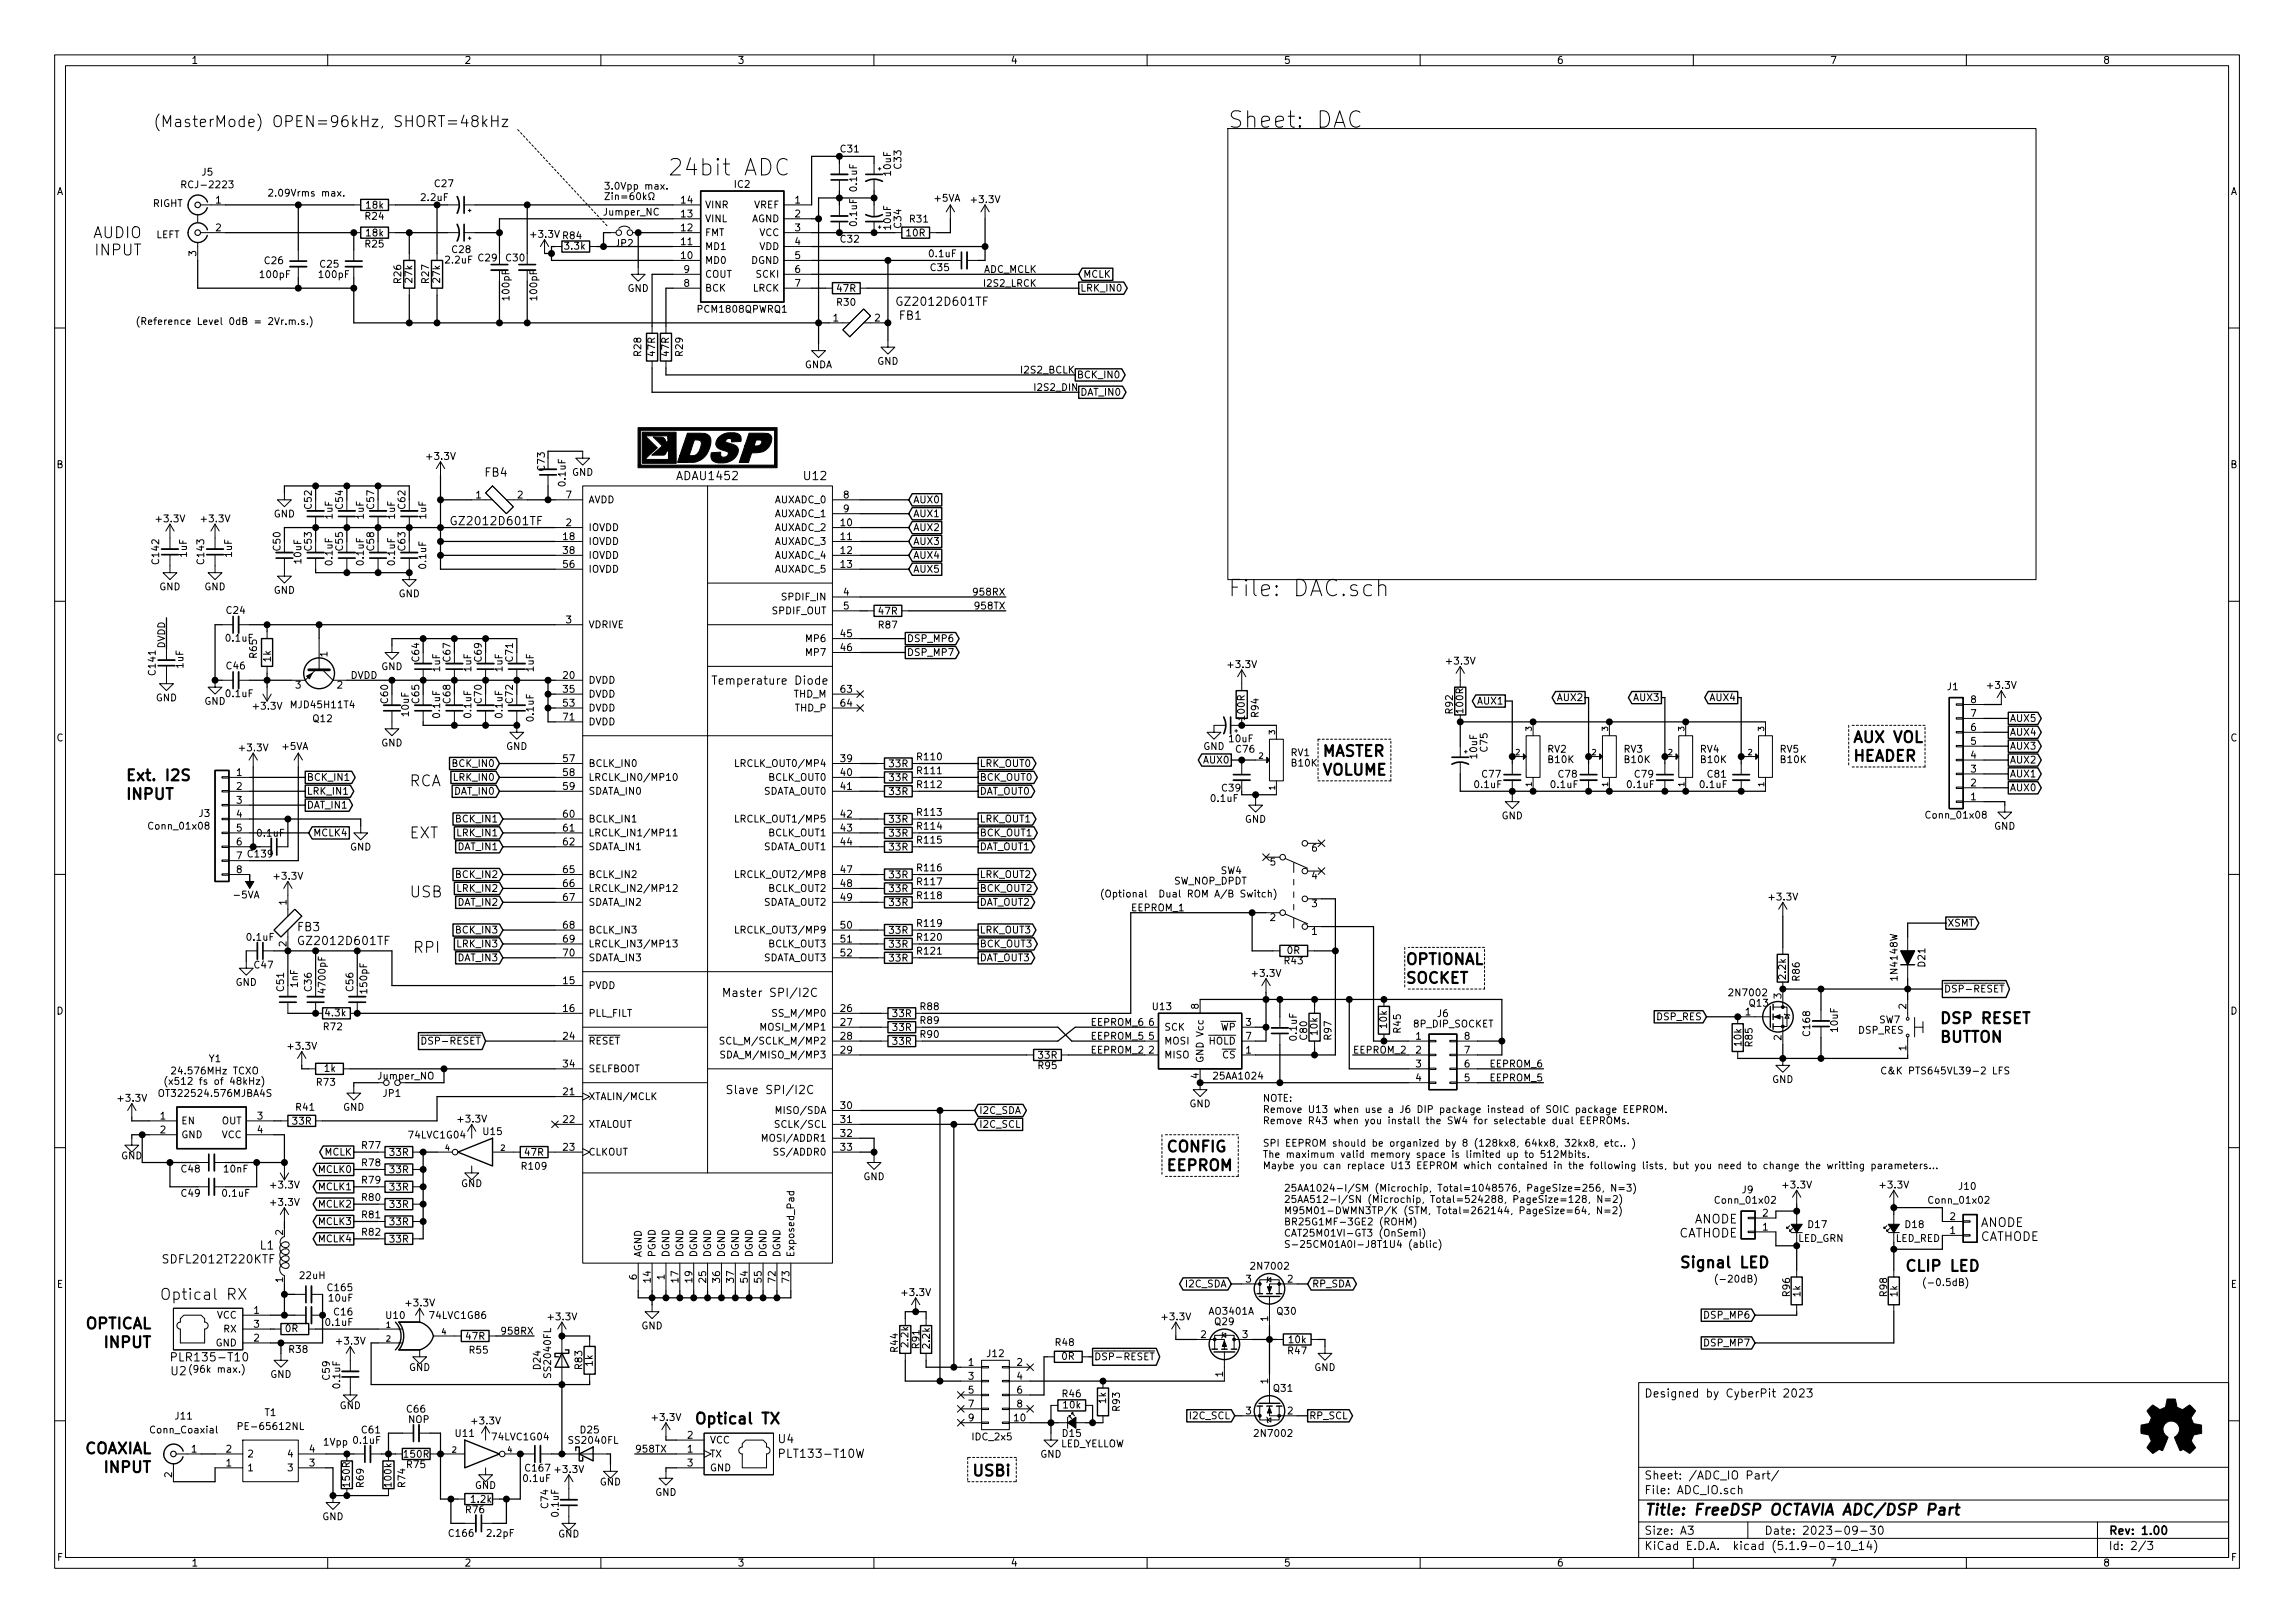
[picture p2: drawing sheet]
<svg xmlns="http://www.w3.org/2000/svg" width="420mm" height="297mm" viewBox="0 0 420 297" stroke-linecap="round" stroke-linejoin="round" font-family="sans-serif">
<defs><g id="words">
<g font-size="4.2">
<text x="224.8" y="23.4">Sheet: DAC</text>
<text x="124.8" y="32.2">24bit ADC</text>
<text x="224.8" y="109.2">File: DAC.sch</text>
</g>
<g font-size="2.8">
<text x="35.7" y="23.3">(MasterMode) OPEN=96kHz, SHORT=48kHz</text>
<text x="17" y="43.6">AUDIO</text>
<text x="17.7" y="46.8">INPUT</text>
<text x="339.1" y="135.9">AUX VOL</text>
<text x="22.9" y="142.9">Ext. I2S</text>
<text x="74.9" y="143.9">RCA</text>
<text x="241.9" y="138.5">MASTER</text>
<text x="241.9" y="141.9">VOLUME</text>
<text x="339.1" y="139.4">HEADER</text>
<text x="22.9" y="146.3">INPUT</text>
<text x="74.9" y="153.5">EXT</text>
<text x="74.9" y="164.2">USB</text>
<text x="75.6" y="174.4">RPI</text>
<text x="257.2" y="176.6">OPTIONAL</text>
<text x="257.2" y="180">SOCKET</text>
<text x="355" y="187.4">DSP RESET</text>
<text x="355" y="190.8">BUTTON</text>
<text x="213.4" y="210.9">CONFIG</text>
<text x="213.4" y="214.3">EEPROM</text>
<text x="307.3" y="232.1">Signal LED</text>
<text x="348.6" y="232.7">CLIP LED</text>
<text x="29.2" y="237.9">Optical RX</text>
<text x="15.7" y="243.2">OPTICAL</text>
<text x="19.6" y="246.7">INPUT</text>
<text x="127" y="260.6">Optical TX</text>
<text x="15.4" y="266.1">COAXIAL</text>
<text x="19.6" y="269.5">INPUT</text>
<text x="177.8" y="270.2">USBi</text>
<text x="301" y="277.3">Title: FreeDSP OCTAVIA ADC/DSP Part</text>
</g>
<g font-size="2.2">
<text x="307.1" y="226.5">CATHODE</text>
<text x="310.1" y="223.9">ANODE</text>
<text x="362.6" y="224.5">ANODE</text>
<text x="362.6" y="227.1">CATHODE</text>
</g>
<g font-size="2.1">
<text x="164.7" y="58.5">FB1</text>
<text x="165.1" y="56">GZ2012D601TF</text>
<text x="88.8" y="87.2">FB4</text>
<text x="124.1" y="87.9">ADAU1452</text>
<text x="147.3" y="87.9">U12</text>
<text x="83.5" y="96.1">GZ2012D601TF</text>
<text x="131.3" y="125.3">Temperature Diode</text>
<text x="54.5" y="170.4">FB3</text>
<text x="55.5" y="173">GZ2012D601TF</text>
<text x="133.6" y="182.5">Master SPI/I2C</text>
<text x="134.2" y="200.2">Slave SPI/I2C</text>
<text x="30.4" y="231.2">SDFL2012T220KTF</text>
<text x="47.7" y="228.7">L1</text>
<text x="31.3" y="251.7">U2</text>
<text x="32.3" y="249.2">PLR135-T10</text>
<text x="301" y="255.8">Designed by CyberPit 2023</text>
<text x="142.5" y="264.1">U4</text>
<text x="143.4" y="266.8">PLT133-T10W</text>
<text x="301" y="273.5">File: ADC_IO.sch</text>
<text x="301" y="270.8">Sheet: /ADC_IO Part/</text>
<text x="301" y="280.9">Size: A3</text>
<text x="323" y="280.9">Date: 2023-09-30</text>
<text x="386" y="280.9">Rev: 1.00</text>
<text x="301" y="283.7">KiCad E.D.A. kicad (5.1.9-0-10_14)</text>
<text x="386" y="283.7">Id: 2/3</text>
</g>
<g font-size="1.8">
<text x="35" y="11.7">1</text>
<text x="85" y="11.7">2</text>
<text x="135" y="11.7">3</text>
<text x="185" y="11.7">4</text>
<text x="235" y="11.7">5</text>
<text x="285" y="11.7">6</text>
<text x="335" y="11.7">7</text>
<text x="385" y="11.7">8</text>
<text x="153.9" y="27.9">C31</text>
<text x="10.4" y="35.7">A</text>
<text x="34" y="34.5">RCJ-2223</text>
<text x="37" y="32.1">J5</text>
<text x="48.9" y="36">2.09Vrms max.</text>
<text x="79.7" y="34.3">C27</text>
<text x="110.5" y="34.7">3.0Vpp max.</text>
<text x="134.5" y="34.4">IC2</text>
<text x="156.9" y="34.9" transform="rotate(-90 156.9 34.9)">0.1uF</text>
<text x="163.1" y="32.1" transform="rotate(-90 163.1 32.1)">10uF</text>
<text x="165" y="30.8" transform="rotate(-90 165 30.8)">C33</text>
<text x="408.4" y="35.7">A</text>
<text x="27.9" y="37.9">RIGHT</text>
<text x="39.5" y="37.2">1</text>
<text x="66.9" y="40.2">R24</text>
<text x="67.1" y="38.2">18k</text>
<text x="77.2" y="36.8">2.2uF</text>
<text x="110.5" y="36.6">Zin=60k</text>
<text x="110.6" y="39.5">Jumper_NC</text>
<text x="124.8" y="39.8">13</text>
<text x="124.8" y="37.2">14</text>
<text x="129" y="40.7">VINL</text>
<text x="129" y="38.1">VINR</text>
<text x="137.5" y="40.7">AGND</text>
<text x="138" y="38.1">VREF</text>
<text x="145.6" y="37.2">1</text>
<text x="145.6" y="39.8">2</text>
<text x="156.9" y="41.2" transform="rotate(-90 156.9 41.2)">0.1uF</text>
<text x="163.1" y="41.9" transform="rotate(-90 163.1 41.9)">10uF</text>
<text x="165" y="41.7" transform="rotate(-90 165 41.7)">C34</text>
<text x="166.6" y="40.7">R31</text>
<text x="171.1" y="36.9">+5VA</text>
<text x="178" y="37.2">+3.3V</text>
<text x="28.6" y="43.6">LEFT</text>
<text x="35.9" y="46.9" transform="rotate(-90 35.9 46.9)">3</text>
<text x="39.5" y="42.3">2</text>
<text x="66.9" y="45.3">R25</text>
<text x="67.1" y="43.3">18k</text>
<text x="82.8" y="46.3">C28</text>
<text x="87.6" y="47.8">C29</text>
<text x="92.7" y="47.8">C30</text>
<text x="97.4" y="43.5">+3.3V R84</text>
<text x="103.5" y="45.7">3.3k</text>
<text x="112.7" y="45.2">JP2</text>
<text x="124.8" y="47.4">10</text>
<text x="124.8" y="44.9">11</text>
<text x="124.8" y="42.3">12</text>
<text x="129" y="45.8">MD1</text>
<text x="129" y="43.2">FMT</text>
<text x="139" y="43.2">VCC</text>
<text x="139" y="45.8">VDD</text>
<text x="145.6" y="42.3">3</text>
<text x="145.6" y="44.9">4</text>
<text x="145.6" y="47.4">5</text>
<text x="153.9" y="44.4">C32</text>
<text x="166" y="43.3">10R</text>
<text x="170.2" y="47.1">0.1uF</text>
<text x="47.8" y="50.9">100pF</text>
<text x="48.5" y="48.3">C26</text>
<text x="58.6" y="50.9">100pF</text>
<text x="58.7" y="49">C25</text>
<text x="73.5" y="51.8" transform="rotate(-90 73.5 51.8)">R26</text>
<text x="75.5" y="51.7" transform="rotate(-90 75.5 51.7)">27k</text>
<text x="78.5" y="51.8" transform="rotate(-90 78.5 51.8)">R27</text>
<text x="80.6" y="51.7" transform="rotate(-90 80.6 51.7)">27k</text>
<text x="81.7" y="48.2">2.2uF</text>
<text x="114.9" y="53.4">GND</text>
<text x="125.2" y="52.5">8</text>
<text x="125.2" y="49.9">9</text>
<text x="129" y="48.3">MD0</text>
<text x="129" y="53.4">BCK</text>
<text x="129" y="50.8">COUT</text>
<text x="137.5" y="48.3">DGND</text>
<text x="137.8" y="53.4">LRCK</text>
<text x="138.5" y="50.8">SCKI</text>
<text x="145.6" y="49.9">6</text>
<text x="145.6" y="52.5">7</text>
<text x="153.3" y="53.4">47R</text>
<text x="170.4" y="49.6">C35</text>
<text x="179.9" y="49.9">ADC_MCLK</text>
<text x="197.7" y="53.4">LRK_IN0</text>
<text x="198.3" y="50.8">MCLK</text>
<text x="24.8" y="59.5">(Reference Level 0dB = 2Vr.m.s.)</text>
<text x="93.3" y="54.8" transform="rotate(-90 93.3 54.8)">100pF</text>
<text x="98.3" y="54.8" transform="rotate(-90 98.3 54.8)">100pF</text>
<text x="128" y="57.2">PCM1808QPWRQ1</text>
<text x="152.6" y="58.8">1</text>
<text x="153.3" y="56">R30</text>
<text x="160.2" y="58.8">2</text>
<text x="117.4" y="65.1" transform="rotate(-90 117.4 65.1)">R28</text>
<text x="119.9" y="65.1" transform="rotate(-90 119.9 65.1)">47R</text>
<text x="122.5" y="65.1" transform="rotate(-90 122.5 65.1)">47R</text>
<text x="125" y="65.1" transform="rotate(-90 125 65.1)">R29</text>
<text x="147.3" y="67.4">GNDA</text>
<text x="160.6" y="66.8">GND</text>
<text x="187.3" y="68.4">I2S2_BCLK</text>
<text x="197.1" y="69.3">BCK_IN0</text>
<text x="197.7" y="72.4">DAT_IN0</text>
<text x="10.4" y="85.7">B</text>
<text x="78.3" y="84.2">+3.3V</text>
<text x="99.7" y="86.1" transform="rotate(-90 99.7 86.1)">C73</text>
<text x="103.6" y="88.9" transform="rotate(-90 103.6 88.9)">0.1uF</text>
<text x="104.7" y="87.1">GND</text>
<text x="408.4" y="85.7">B</text>
<text x="28.8" y="95.6">+3.3V</text>
<text x="37" y="95.6">+3.3V</text>
<text x="50.1" y="94.7">GND</text>
<text x="57.1" y="93.1" transform="rotate(-90 57.1 93.1)">C52</text>
<text x="60.9" y="95" transform="rotate(-90 60.9 95)">1uF</text>
<text x="62.8" y="93.1" transform="rotate(-90 62.8 93.1)">C54</text>
<text x="66.6" y="95" transform="rotate(-90 66.6 95)">1uF</text>
<text x="68.5" y="93.1" transform="rotate(-90 68.5 93.1)">C57</text>
<text x="72.3" y="95" transform="rotate(-90 72.3 95)">1uF</text>
<text x="74.2" y="93.1" transform="rotate(-90 74.2 93.1)">C62</text>
<text x="78" y="95" transform="rotate(-90 78 95)">1uF</text>
<text x="87.1" y="91.2">1</text>
<text x="94.8" y="91.2">2</text>
<text x="103.7" y="91.2">7</text>
<text x="107.7" y="92.1">AVDD</text>
<text x="141.9" y="92.1">AUXADC_0</text>
<text x="141.9" y="94.7">AUXADC_1</text>
<text x="154.5" y="91.2">8</text>
<text x="154.5" y="93.8">9</text>
<text x="167.2" y="94.7">AUX1</text>
<text x="167.2" y="92.1">AUX0</text>
<text x="34.2" y="101.9" transform="rotate(-90 34.2 101.9)">1uF</text>
<text x="42.5" y="101.9" transform="rotate(-90 42.5 101.9)">1uF</text>
<text x="51.4" y="100.7" transform="rotate(-90 51.4 100.7)">C50</text>
<text x="57.1" y="100.7" transform="rotate(-90 57.1 100.7)">C53</text>
<text x="62.8" y="100.7" transform="rotate(-90 62.8 100.7)">C55</text>
<text x="68.5" y="100.7" transform="rotate(-90 68.5 100.7)">C58</text>
<text x="74.2" y="100.7" transform="rotate(-90 74.2 100.7)">C63</text>
<text x="103.2" y="98.8">18</text>
<text x="103.2" y="101.4">38</text>
<text x="103.7" y="96.3">2</text>
<text x="107.7" y="97.2">IOVDD</text>
<text x="107.7" y="99.7">IOVDD</text>
<text x="141.9" y="97.2">AUXADC_2</text>
<text x="141.9" y="99.7">AUXADC_3</text>
<text x="154" y="96.3">10</text>
<text x="154" y="98.8">11</text>
<text x="154" y="101.4">12</text>
<text x="167.2" y="99.7">AUX3</text>
<text x="167.2" y="97.2">AUX2</text>
<text x="29.1" y="103.1" transform="rotate(-90 29.1 103.1)">C142</text>
<text x="37.4" y="103.1" transform="rotate(-90 37.4 103.1)">C143</text>
<text x="55.2" y="103.1" transform="rotate(-90 55.2 103.1)">10uF</text>
<text x="60.9" y="103.3" transform="rotate(-90 60.9 103.3)">0.1uF</text>
<text x="66.6" y="103.3" transform="rotate(-90 66.6 103.3)">0.1uF</text>
<text x="72.3" y="103.3" transform="rotate(-90 72.3 103.3)">0.1uF</text>
<text x="78" y="103.9" transform="rotate(-90 78 103.9)">0.1uF</text>
<text x="103.2" y="103.9">56</text>
<text x="107.7" y="104.8">IOVDD</text>
<text x="107.7" y="102.3">IOVDD</text>
<text x="141.9" y="102.3">AUXADC_4</text>
<text x="141.9" y="104.8">AUXADC_5</text>
<text x="154" y="103.9">13</text>
<text x="167.2" y="102.3">AUX4</text>
<text x="167.2" y="104.8">AUX5</text>
<text x="29.2" y="108">GND</text>
<text x="37.4" y="108">GND</text>
<text x="41.5" y="112.4">C24</text>
<text x="50.1" y="108.7">GND</text>
<text x="73" y="109.3">GND</text>
<text x="141.5" y="112.4">SPDIF_OUT</text>
<text x="143.4" y="109.9">SPDIF_IN</text>
<text x="154.5" y="109">4</text>
<text x="154.5" y="111.5">5</text>
<text x="160.9" y="112.5">47R</text>
<text x="178.7" y="109">958RX</text>
<text x="178.9" y="111.5">958TX</text>
<text x="30.2" y="118.7" transform="rotate(-90 30.2 118.7)">DVDD</text>
<text x="41.5" y="117.4">0.1uF</text>
<text x="103.7" y="114.1">3</text>
<text x="107.7" y="115">VDRIVE</text>
<text x="147.8" y="117.5">MP6</text>
<text x="154" y="116.6">45</text>
<text x="154" y="119.2">46</text>
<text x="160.9" y="115">R87</text>
<text x="166" y="117.5">DSP_MP6</text>
<text x="28.5" y="123.4" transform="rotate(-90 28.5 123.4)">C141</text>
<text x="33.6" y="122.3" transform="rotate(-90 33.6 122.3)">1uF</text>
<text x="41.5" y="122.5">C46</text>
<text x="47" y="120.4" transform="rotate(-90 47 120.4)">R65</text>
<text x="49.6" y="121.1" transform="rotate(-90 49.6 121.1)">1k</text>
<text x="59.9" y="120.2" transform="rotate(-90 59.9 120.2)">1</text>
<text x="64.1" y="124.2">DVDD</text>
<text x="69.8" y="122.6">GND</text>
<text x="76.8" y="121" transform="rotate(-90 76.8 121)">C64</text>
<text x="80.6" y="122.9" transform="rotate(-90 80.6 122.9)">1uF</text>
<text x="82.5" y="121" transform="rotate(-90 82.5 121)">C67</text>
<text x="86.3" y="122.9" transform="rotate(-90 86.3 122.9)">1uF</text>
<text x="88.2" y="121" transform="rotate(-90 88.2 121)">C69</text>
<text x="92" y="122.9" transform="rotate(-90 92 122.9)">1uF</text>
<text x="93.9" y="121" transform="rotate(-90 93.9 121)">C71</text>
<text x="97.7" y="122.9" transform="rotate(-90 97.7 122.9)">1uF</text>
<text x="103.2" y="124.2">20</text>
<text x="107.7" y="125.1">DVDD</text>
<text x="147.8" y="120.1">MP7</text>
<text x="166" y="120.1">DSP_MP7</text>
<text x="225" y="122.3">+3.3V</text>
<text x="265" y="121.6">+3.3V</text>
<text x="28.5" y="128.4">GND</text>
<text x="37.4" y="129">GND</text>
<text x="41.5" y="127.6">0.1uF</text>
<text x="46.6" y="129.9">+3.3V</text>
<text x="53.6" y="129.6">MJD45H11T4</text>
<text x="54.1" y="126">3</text>
<text x="61.7" y="126">2</text>
<text x="71" y="128.7" transform="rotate(-90 71 128.7)">C60</text>
<text x="74.9" y="131" transform="rotate(-90 74.9 131)">10uF</text>
<text x="76.8" y="128.7" transform="rotate(-90 76.8 128.7)">C65</text>
<text x="80.6" y="131.3" transform="rotate(-90 80.6 131.3)">0.1uF</text>
<text x="82.5" y="128.7" transform="rotate(-90 82.5 128.7)">C68</text>
<text x="86.3" y="131.3" transform="rotate(-90 86.3 131.3)">0.1uF</text>
<text x="88.2" y="128.7" transform="rotate(-90 88.2 128.7)">C70</text>
<text x="92" y="131.3" transform="rotate(-90 92 131.3)">0.1uF</text>
<text x="93.9" y="128.7" transform="rotate(-90 93.9 128.7)">C72</text>
<text x="97.7" y="131.9" transform="rotate(-90 97.7 131.9)">0.1uF</text>
<text x="103.2" y="131.9">71</text>
<text x="103.2" y="129.3">53</text>
<text x="103.2" y="126.8">35</text>
<text x="107.7" y="130.2">DVDD</text>
<text x="107.7" y="127.7">DVDD</text>
<text x="145.3" y="127.7">THD_M</text>
<text x="145.6" y="130.2">THD_P</text>
<text x="154" y="126.8">63</text>
<text x="154" y="129.3">64</text>
<text x="227.9" y="131.7" transform="rotate(-90 227.9 131.7)">100R</text>
<text x="230.4" y="131.2" transform="rotate(-90 230.4 131.2)">R94</text>
<text x="266" y="130.6" transform="rotate(-90 266 130.6)">R92</text>
<text x="267.9" y="130.4" transform="rotate(-90 267.9 130.4)">100R</text>
<text x="270.6" y="128.9">AUX1</text>
<text x="285.2" y="128.3">AUX2</text>
<text x="299.2" y="128.3">AUX3</text>
<text x="313.2" y="128.3">AUX4</text>
<text x="356.5" y="126.3">J1</text>
<text x="360.8" y="131.2">7</text>
<text x="360.8" y="128.7">8</text>
<text x="364.1" y="126.1">+3.3V</text>
<text x="10.4" y="135.7">C</text>
<text x="44" y="137.5">+3.3V</text>
<text x="51.7" y="137.2">+5VA</text>
<text x="57.4" y="132.2">Q12</text>
<text x="69.8" y="136.6">GND</text>
<text x="92.7" y="137.2">GND</text>
<text x="107.7" y="132.8">DVDD</text>
<text x="220.3" y="137.2">GND</text>
<text x="225.1" y="135.9">10uF</text>
<text x="226.3" y="137.8">C76</text>
<text x="272.3" y="137.5" transform="rotate(-90 272.3 137.5)">C75</text>
<text x="283.4" y="137.8">RV2</text>
<text x="297.3" y="137.8">RV3</text>
<text x="311.3" y="137.8">RV4</text>
<text x="325.9" y="137.8">RV5</text>
<text x="360.8" y="136.3">5</text>
<text x="360.8" y="133.8">6</text>
<text x="367.9" y="132.1">AUX5</text>
<text x="367.9" y="134.7">AUX4</text>
<text x="367.9" y="137.2">AUX3</text>
<text x="408.4" y="135.7">C</text>
<text x="43.3" y="142">1</text>
<text x="56.1" y="142.9">BCK_IN1</text>
<text x="83.1" y="140.4">BCK_IN0</text>
<text x="83.3" y="142.9">LRK_IN0</text>
<text x="103.2" y="139.5">57</text>
<text x="103.2" y="142">58</text>
<text x="107.7" y="140.4">BCLK_IN0</text>
<text x="107.7" y="142.9">LRCLK_IN0/MP10</text>
<text x="135.6" y="140.4">LRCLK_OUT0/MP4</text>
<text x="140.8" y="142.9">BCLK_OUT0</text>
<text x="154" y="142">40</text>
<text x="154" y="139.5">39</text>
<text x="162.8" y="140.4">33R</text>
<text x="162.8" y="143">33R</text>
<text x="168" y="139.2">R110</text>
<text x="168" y="141.7">R111</text>
<text x="179.3" y="140.4">LRK_OUT0</text>
<text x="179.3" y="142.9">BCK_OUT0</text>
<text x="220.4" y="139.7">AUX0</text>
<text x="236.4" y="138.4">RV1</text>
<text x="236.5" y="140.3">B10K</text>
<text x="270.4" y="138.7" transform="rotate(-90 270.4 138.7)">10uF</text>
<text x="271.4" y="142.3">C77</text>
<text x="283.5" y="139.7">B10K</text>
<text x="285.4" y="142.3">C78</text>
<text x="297.5" y="139.7">B10K</text>
<text x="299.3" y="142.3">C79</text>
<text x="311.4" y="139.7">B10K</text>
<text x="312.7" y="142.3">C81</text>
<text x="326" y="139.7">B10K</text>
<text x="360.8" y="143.9">2</text>
<text x="360.8" y="141.4">3</text>
<text x="360.8" y="138.8">4</text>
<text x="367.9" y="139.7">AUX2</text>
<text x="367.9" y="142.3">AUX1</text>
<text x="36.5" y="149.5">J3</text>
<text x="43.3" y="144.6">2</text>
<text x="43.3" y="147.1">3</text>
<text x="43.3" y="149.6">4</text>
<text x="56.1" y="145.5">LRK_IN1</text>
<text x="56.1" y="148">DAT_IN1</text>
<text x="83.3" y="145.5">DAT_IN0</text>
<text x="103.2" y="149.6">60</text>
<text x="103.2" y="144.6">59</text>
<text x="107.7" y="145.5">SDATA_IN0</text>
<text x="139.6" y="145.5">SDATA_OUT0</text>
<text x="154" y="144.6">41</text>
<text x="154" y="149.6">42</text>
<text x="162.8" y="145.5">33R</text>
<text x="168" y="149.3">R113</text>
<text x="168" y="144.2">R112</text>
<text x="179.3" y="145.5">DAT_OUT0</text>
<text x="221.8" y="146.8">0.1uF</text>
<text x="223.8" y="144.9">C39</text>
<text x="270.1" y="144.2">0.1uF</text>
<text x="274.9" y="149.9">GND</text>
<text x="284" y="144.2">0.1uF</text>
<text x="298" y="144.2">0.1uF</text>
<text x="311.4" y="144.2">0.1uF</text>
<text x="352.9" y="149.8">Conn_01x08</text>
<text x="360.8" y="146.5">1</text>
<text x="367.9" y="144.8">AUX0</text>
<text x="27.5" y="151.8">Conn_01x08</text>
<text x="43.3" y="152.2">5</text>
<text x="43.3" y="154.7">6</text>
<text x="47.2" y="153.1">0.1uF</text>
<text x="57.3" y="153.1">MCLK4</text>
<text x="64.1" y="155.7">GND</text>
<text x="83.7" y="150.5">BCK_IN1</text>
<text x="83.9" y="155.6">DAT_IN1</text>
<text x="83.9" y="153.1">LRK_IN1</text>
<text x="103.2" y="152.2">61</text>
<text x="103.2" y="154.7">62</text>
<text x="107.7" y="150.5">BCLK_IN1</text>
<text x="107.7" y="153.1">LRCLK_IN1/MP11</text>
<text x="107.7" y="155.6">SDATA_IN1</text>
<text x="135.6" y="150.5">LRCLK_OUT1/MP5</text>
<text x="139.6" y="155.6">SDATA_OUT1</text>
<text x="140.8" y="153.1">BCLK_OUT1</text>
<text x="154" y="152.2">43</text>
<text x="154" y="154.7">44</text>
<text x="162.8" y="150.6">33R</text>
<text x="162.8" y="153.1">33R</text>
<text x="162.8" y="155.7">33R</text>
<text x="168" y="151.9">R114</text>
<text x="168" y="154.4">R115</text>
<text x="179.3" y="150.5">LRK_OUT1</text>
<text x="179.3" y="153.1">BCK_OUT1</text>
<text x="179.3" y="155.6">DAT_OUT1</text>
<text x="227.9" y="150.6">GND</text>
<text x="240.2" y="155.9">6</text>
<text x="365.1" y="151.9">GND</text>
<text x="43.3" y="157.3">7 C139</text>
<text x="43.3" y="159.8">8</text>
<text x="50.4" y="161">+3.3V</text>
<text x="83.7" y="160.7">BCK_IN2</text>
<text x="103.2" y="159.8">65</text>
<text x="107.7" y="160.7">BCLK_IN2</text>
<text x="135.6" y="160.7">LRCLK_OUT2/MP8</text>
<text x="154" y="159.8">47</text>
<text x="162.8" y="160.7">33R</text>
<text x="168" y="159.5">R116</text>
<text x="179.3" y="160.7">LRK_OUT2</text>
<text x="214.9" y="161.9">SW_NOP_DPDT</text>
<text x="223.5" y="160">SW4</text>
<text x="232.6" y="158.4">5</text>
<text x="240.2" y="160.9">4</text>
<text x="43.1" y="164.4">-5VA</text>
<text x="52.5" y="165.6" transform="rotate(-90 52.5 165.6)">1</text>
<text x="83.9" y="165.8">DAT_IN2</text>
<text x="83.9" y="163.2">LRK_IN2</text>
<text x="103.2" y="162.3">66</text>
<text x="103.2" y="164.9">67</text>
<text x="107.7" y="163.2">LRCLK_IN2/MP12</text>
<text x="107.7" y="165.8">SDATA_IN2</text>
<text x="139.6" y="165.8">SDATA_OUT2</text>
<text x="140.8" y="163.2">BCLK_OUT2</text>
<text x="154" y="162.3">48</text>
<text x="154" y="164.9">49</text>
<text x="162.8" y="163.3">33R</text>
<text x="162.8" y="165.8">33R</text>
<text x="168" y="162">R117</text>
<text x="168" y="164.6">R118</text>
<text x="179.3" y="163.2">BCK_OUT2</text>
<text x="179.3" y="165.8">DAT_OUT2</text>
<text x="201.3" y="164.2">(Optional Dual ROM A/B Switch)</text>
<text x="207" y="166.8">EEPROM_1</text>
<text x="240.2" y="166">3</text>
<text x="324.1" y="164.8">+3.3V</text>
<text x="45.3" y="172.2">0.1uF</text>
<text x="52.5" y="173.2" transform="rotate(-90 52.5 173.2)">2</text>
<text x="83.7" y="170.9">BCK_IN3</text>
<text x="83.9" y="173.4">LRK_IN3</text>
<text x="103.2" y="170">68</text>
<text x="103.2" y="172.5">69</text>
<text x="107.7" y="170.9">BCLK_IN3</text>
<text x="107.7" y="173.4">LRCLK_IN3/MP13</text>
<text x="135.6" y="170.9">LRCLK_OUT3/MP9</text>
<text x="140.8" y="173.4">BCLK_OUT3</text>
<text x="154" y="170">50</text>
<text x="154" y="172.5">51</text>
<text x="162.8" y="170.9">33R</text>
<text x="162.8" y="173.4">33R</text>
<text x="168" y="169.6">R119</text>
<text x="168" y="172.2">R120</text>
<text x="179.3" y="173.4">BCK_OUT3</text>
<text x="179.3" y="170.9">LRK_OUT3</text>
<text x="232.6" y="168.6">2</text>
<text x="240.2" y="171.1">1</text>
<text x="356.5" y="169.6">XSMT</text>
<text x="46.6" y="177.3">C47</text>
<text x="83.9" y="175.9">DAT_IN3</text>
<text x="103.2" y="175">70</text>
<text x="107.7" y="175.9">SDATA_IN3</text>
<text x="139.6" y="175.9">SDATA_OUT3</text>
<text x="154" y="175">52</text>
<text x="162.8" y="176">33R</text>
<text x="168" y="174.7">R121</text>
<text x="179.3" y="175.9">DAT_OUT3</text>
<text x="229.4" y="178.8">+3.3V</text>
<text x="235.2" y="176.5">R43</text>
<text x="235.7" y="174.6">0R</text>
<text x="326.9" y="179.1" transform="rotate(-90 326.9 179.1)">2.2k</text>
<text x="329.5" y="179.5" transform="rotate(-90 329.5 179.5)">R86</text>
<text x="347.4" y="179.2" transform="rotate(-90 347.4 179.2)">1N4148W</text>
<text x="352.5" y="176.9" transform="rotate(-90 352.5 176.9)">D21</text>
<text x="10.4" y="185.7">D</text>
<text x="43.1" y="180.4">GND</text>
<text x="52" y="181.4" transform="rotate(-90 52 181.4)">C51</text>
<text x="54.5" y="180.7" transform="rotate(-90 54.5 180.7)">1nF</text>
<text x="57.1" y="181.4" transform="rotate(-90 57.1 181.4)">C36</text>
<text x="59.6" y="181.5" transform="rotate(-90 59.6 181.5)">4700pF</text>
<text x="64.7" y="181.4" transform="rotate(-90 64.7 181.4)">C56</text>
<text x="67.2" y="181.6" transform="rotate(-90 67.2 181.6)">150pF</text>
<text x="103.2" y="180.1">15</text>
<text x="103.2" y="185.2">16</text>
<text x="107.7" y="181">PVDD</text>
<text x="154" y="185.2">26</text>
<text x="168.6" y="184.9">R88</text>
<text x="211.1" y="184.9">U13</text>
<text x="219.5" y="184.7" transform="rotate(-90 219.5 184.7)">8</text>
<text x="316.9" y="182.3">2N7002</text>
<text x="319.6" y="185.8">1</text>
<text x="320.3" y="184.2">Q13</text>
<text x="326.1" y="182.8" transform="rotate(-90 326.1 182.8)">3</text>
<text x="349" y="184.7" transform="rotate(-90 349 184.7)">2</text>
<text x="355.9" y="181.6">DSP-RESET</text>
<text x="408.4" y="185.7">D</text>
<text x="59.3" y="188.6">R72</text>
<text x="59.7" y="186">4.3k</text>
<text x="78" y="191.2">DSP-RESET</text>
<text x="103.2" y="190.3">24</text>
<text x="107.7" y="191.2">RESET</text>
<text x="107.7" y="186.1">PLL_FILT</text>
<text x="133.5" y="191.2">SCL_M/SCLK_M/MP2</text>
<text x="140.3" y="188.6">MOSI_M/MP1</text>
<text x="142.4" y="186.1">SS_M/MP0</text>
<text x="154" y="187.7">27</text>
<text x="154" y="190.3">28</text>
<text x="163.5" y="186.1">33R</text>
<text x="163.5" y="188.7">33R</text>
<text x="163.5" y="191.2">33R</text>
<text x="168.6" y="187.4">R89</text>
<text x="168.6" y="190">R90</text>
<text x="199.9" y="190.3">EEPROM_5</text>
<text x="199.9" y="187.7">EEPROM_6</text>
<text x="210.3" y="190.3">5</text>
<text x="210.3" y="187.7">6</text>
<text x="213.1" y="191.2">MOSI</text>
<text x="213.1" y="188.6">SCK</text>
<text x="221.3" y="191.2">HOLD</text>
<text x="223.5" y="188.6">WP</text>
<text x="228.1" y="187.7">3</text>
<text x="228.1" y="190.3">7</text>
<text x="237.4" y="190.3" transform="rotate(-90 237.4 190.3)">0.1uF</text>
<text x="239.3" y="190.3" transform="rotate(-90 239.3 190.3)">C80</text>
<text x="241.2" y="189.4" transform="rotate(-90 241.2 189.4)">10k</text>
<text x="243.8" y="190.3" transform="rotate(-90 243.8 190.3)">R97</text>
<text x="253.9" y="188.1" transform="rotate(-90 253.9 188.1)">10k</text>
<text x="256.5" y="189" transform="rotate(-90 256.5 189)">R45</text>
<text x="258.9" y="188">8P_DIP_SOCKET</text>
<text x="259.2" y="190.3">1</text>
<text x="263.2" y="186.1">J6</text>
<text x="268.1" y="190.3">8</text>
<text x="303.4" y="186.7">DSP_RES</text>
<text x="318.8" y="191.4" transform="rotate(-90 318.8 191.4)">10k</text>
<text x="320.9" y="191.5" transform="rotate(-90 320.9 191.5)">R85</text>
<text x="326.1" y="190.4" transform="rotate(-90 326.1 190.4)">2</text>
<text x="331.4" y="189.5" transform="rotate(-90 331.4 189.5)">C168</text>
<text x="336.5" y="188.8" transform="rotate(-90 336.5 188.8)">10uF</text>
<text x="340.2" y="189.2">DSP_RES</text>
<text x="344.1" y="187.3">SW7</text>
<text x="31.1" y="196.6">24.576MHz TCXO</text>
<text x="38.3" y="194.4">Y1</text>
<text x="52.9" y="192.1">+3.3V</text>
<text x="59.4" y="196.2">1k</text>
<text x="69.3" y="197.6">Jumper_NO</text>
<text x="103.2" y="195.4">34</text>
<text x="107.7" y="196.3">SELFBOOT</text>
<text x="133.6" y="193.7">SDA_M/MISO_M/MP3</text>
<text x="154" y="192.8">29</text>
<text x="190.1" y="195.7">R95</text>
<text x="190.1" y="193.8">33R</text>
<text x="199.9" y="192.8">EEPROM_2</text>
<text x="210.3" y="192.8">2</text>
<text x="213.1" y="193.7">MISO</text>
<text x="219.5" y="197.4" transform="rotate(-90 219.5 197.4)">4</text>
<text x="220.3" y="194.6" transform="rotate(-90 220.3 194.6)">GND Vcc</text>
<text x="222.5" y="197.6">25AA1024</text>
<text x="223.9" y="193.7">CS</text>
<text x="228.1" y="192.8">1</text>
<text x="247.6" y="192.8">EEPROM_2</text>
<text x="259.2" y="192.8">2</text>
<text x="259.2" y="195.4">3</text>
<text x="259.2" y="197.9">4</text>
<text x="268.1" y="197.9">5</text>
<text x="268.1" y="195.4">6</text>
<text x="268.1" y="192.8">7</text>
<text x="272.9" y="197.9">EEPROM_5</text>
<text x="272.9" y="195.4">EEPROM_6</text>
<text x="344.2" y="196.6">C&amp;K PTS645VL39-2 LFS</text>
<text x="349" y="192.3" transform="rotate(-90 349 192.3)">1</text>
<text x="21.8" y="201.6">+3.3V</text>
<text x="29.8" y="198.5">(x512 fs of 48kHz)</text>
<text x="29.9" y="200.7">OT322524.576MJBA4S</text>
<text x="54.3" y="203.3">R41</text>
<text x="58" y="198.7">R73</text>
<text x="62.8" y="203.3">GND</text>
<text x="70.2" y="200.7">JP1</text>
<text x="103.2" y="200.4">21</text>
<text x="107.7" y="201.3">XTALIN/MCLK</text>
<text x="142.6" y="203.9">MISO/SDA</text>
<text x="154" y="203">30</text>
<text x="179.2" y="203.9">I2C_SDA</text>
<text x="217.8" y="202.7">GND</text>
<text x="231.1" y="201.6">NOTE:</text>
<text x="231.1" y="203.7">Remove U13 when use a J6 DIP package instead of SOIC package EEPROM.</text>
<text x="324.4" y="198.2">GND</text>
<text x="29.4" y="204.9">1</text>
<text x="29.4" y="207.4">2</text>
<text x="33.1" y="205.8">EN</text>
<text x="33.1" y="208.3">GND</text>
<text x="40.6" y="205.8">OUT</text>
<text x="40.6" y="208.3">VCC</text>
<text x="47.1" y="204.9">3</text>
<text x="47.1" y="207.4">4</text>
<text x="53.6" y="205.8">33R</text>
<text x="75.1" y="208.4">74LVC1G04</text>
<text x="84" y="205.4">+3.3V</text>
<text x="88.5" y="207.7">U15</text>
<text x="103.2" y="205.5">22</text>
<text x="107.7" y="206.4">XTALOUT</text>
<text x="140.3" y="209">MOSI/ADDR1</text>
<text x="142.5" y="206.4">SCLK/SCL</text>
<text x="154" y="205.5">31</text>
<text x="154" y="208.1">32</text>
<text x="179.2" y="206.4">I2C_SCL</text>
<text x="231.1" y="205.8">Remove R43 when you install the SW4 for selectable dual EEPROMs.</text>
<text x="231.1" y="209.9">SPI EEPROM should be organized by 8 (128kx8, 64kx8, 32kx8, etc.. )</text>
<text x="22.2" y="212.2">GND</text>
<text x="33.3" y="214.6">C48</text>
<text x="41.1" y="214.6">10nF</text>
<text x="58.4" y="214.7">MCLK0</text>
<text x="59.4" y="211.5">MCLK</text>
<text x="66.3" y="213.4">R78</text>
<text x="66.3" y="210.3">R77</text>
<text x="71.4" y="214.7">33R</text>
<text x="71.4" y="211.5">33R</text>
<text x="95.7" y="214.1">R109</text>
<text x="96.1" y="211.5">47R</text>
<text x="103.2" y="210.6">23</text>
<text x="107.7" y="211.5">CLKOUT</text>
<text x="142.4" y="211.5">SS/ADDR0</text>
<text x="154" y="210.6">33</text>
<text x="158.1" y="216">GND</text>
<text x="231.1" y="211.9">The maximum valid memory space is limited up to 512Mbits.</text>
<text x="231.1" y="214">Maybe you can replace U13 EEPROM which contained in the following lists, but you need to change the writting parameters</text>
<text x="33.3" y="219">C49</text>
<text x="40.8" y="219">0.1uF</text>
<text x="49.7" y="220.7">+3.3V</text>
<text x="49.7" y="217.5">+3.3V</text>
<text x="58.4" y="217.8">MCLK1</text>
<text x="58.4" y="221">MCLK2</text>
<text x="66.3" y="219.8">R80</text>
<text x="66.3" y="216.6">R79</text>
<text x="71.4" y="221.1">33R</text>
<text x="71.4" y="217.9">33R</text>
<text x="84.4" y="217.3">GND</text>
<text x="233.1" y="218.1">25AA1024-I/SM (Microchip, Total=1048576, PageSize=256, N=3)</text>
<text x="233.1" y="220.2">25AA512-I/SN (Microchip, Total=524288, PageSize=128, N=2)</text>
<text x="314.3" y="220.3">Conn_01x02</text>
<text x="319" y="218.4">J9</text>
<text x="326.6" y="217.5">+3.3V</text>
<text x="344.4" y="217.5">+3.3V</text>
<text x="353.4" y="220.3">Conn_01x02</text>
<text x="358.7" y="217.8">J10</text>
<text x="51.8" y="226" transform="rotate(-90 51.8 226)">2</text>
<text x="58.4" y="227.4">MCLK4</text>
<text x="58.4" y="224.2">MCLK3</text>
<text x="66.3" y="226.1">R82</text>
<text x="66.3" y="223">R81</text>
<text x="71.4" y="227.4">33R</text>
<text x="71.4" y="224.2">33R</text>
<text x="233.1" y="222.2">M95M01-DWMN3TP/K (STM, Total=262144, PageSize=64, N=2)</text>
<text x="233.1" y="224.3">BR25G1MF-3GE2 (ROHM)</text>
<text x="233.1" y="226.3">CAT25M01VI-GT3 (OnSemi)</text>
<text x="322.7" y="225.2">1</text>
<text x="322.7" y="222.7">2</text>
<text x="329.2" y="227.3">LED_GRN</text>
<text x="331.1" y="224.8">D17</text>
<text x="347" y="227.3">LED_RED</text>
<text x="348.9" y="224.8">D18</text>
<text x="357" y="225.8">1</text>
<text x="357" y="223.3">2</text>
<text x="117.5" y="230.2" transform="rotate(-90 117.5 230.2)">AGND</text>
<text x="120" y="230.2" transform="rotate(-90 120 230.2)">PGND</text>
<text x="122.6" y="230.2" transform="rotate(-90 122.6 230.2)">DGND</text>
<text x="125.1" y="230.2" transform="rotate(-90 125.1 230.2)">DGND</text>
<text x="127.6" y="230.2" transform="rotate(-90 127.6 230.2)">DGND</text>
<text x="130.2" y="230.2" transform="rotate(-90 130.2 230.2)">DGND</text>
<text x="132.7" y="230.2" transform="rotate(-90 132.7 230.2)">DGND</text>
<text x="135.3" y="230.2" transform="rotate(-90 135.3 230.2)">DGND</text>
<text x="137.8" y="230.2" transform="rotate(-90 137.8 230.2)">DGND</text>
<text x="140.3" y="230.2" transform="rotate(-90 140.3 230.2)">DGND</text>
<text x="142.9" y="230.2" transform="rotate(-90 142.9 230.2)">DGND</text>
<text x="145.4" y="230.2" transform="rotate(-90 145.4 230.2)">Exposed_Pad</text>
<text x="229.4" y="232.4">2N7002</text>
<text x="233.1" y="228.4">S-25CM01A0I-J8T1U4 (ablic)</text>
<text x="10.4" y="235.7">E</text>
<text x="51.8" y="234.7" transform="rotate(-90 51.8 234.7)">1</text>
<text x="55.4" y="234.1">22uH</text>
<text x="60.1" y="236.3">C165</text>
<text x="60.3" y="238.2">10uF</text>
<text x="74.5" y="239.1">+3.3V</text>
<text x="116.6" y="234.2" transform="rotate(-90 116.6 234.2)">6</text>
<text x="119.1" y="234.7" transform="rotate(-90 119.1 234.7)">14</text>
<text x="121.7" y="234.2" transform="rotate(-90 121.7 234.2)">1</text>
<text x="124.2" y="234.7" transform="rotate(-90 124.2 234.7)">17</text>
<text x="126.7" y="234.7" transform="rotate(-90 126.7 234.7)">19</text>
<text x="129.3" y="234.7" transform="rotate(-90 129.3 234.7)">25</text>
<text x="131.8" y="234.7" transform="rotate(-90 131.8 234.7)">36</text>
<text x="134.4" y="234.7" transform="rotate(-90 134.4 234.7)">37</text>
<text x="136.9" y="234.7" transform="rotate(-90 136.9 234.7)">54</text>
<text x="139.4" y="234.7" transform="rotate(-90 139.4 234.7)">55</text>
<text x="142" y="234.7" transform="rotate(-90 142 234.7)">72</text>
<text x="144.5" y="234.7" transform="rotate(-90 144.5 234.7)">73</text>
<text x="165.3" y="237.2">+3.3V</text>
<text x="217.2" y="235.6">I2C_SDA</text>
<text x="228.1" y="234.7">3</text>
<text x="235.7" y="234.7">2</text>
<text x="240.2" y="235.6">RP_SDA</text>
<text x="313.7" y="234.7">(-20dB)</text>
<text x="327.7" y="237.2" transform="rotate(-90 327.7 237.2)">R96</text>
<text x="329.6" y="237.3" transform="rotate(-90 329.6 237.3)">1k</text>
<text x="345.5" y="237.2" transform="rotate(-90 345.5 237.2)">R98</text>
<text x="347.4" y="237.3" transform="rotate(-90 347.4 237.3)">1k</text>
<text x="351.8" y="235.4">(-0.5dB)</text>
<text x="408.4" y="235.7">E</text>
<text x="39.7" y="241.3">VCC</text>
<text x="41" y="243.9">RX</text>
<text x="46.5" y="240.4">1</text>
<text x="46.5" y="245.5">2</text>
<text x="46.5" y="243">3</text>
<text x="52.3" y="243.8">0R</text>
<text x="59.7" y="242.7">0.1uF</text>
<text x="61.2" y="240.8">C16</text>
<text x="70.8" y="241.4">U10</text>
<text x="78.9" y="241.4">74LVC1G86</text>
<text x="85.4" y="245.2">47R</text>
<text x="92.4" y="244.3">958RX</text>
<text x="100.5" y="241.6">+3.3V</text>
<text x="117.4" y="243.3">GND</text>
<text x="212.9" y="241.6">+3.3V</text>
<text x="219.9" y="244.9">2</text>
<text x="221.5" y="240.6">AO3401A</text>
<text x="222.5" y="242.5">Q29</text>
<text x="227.5" y="244.9">3</text>
<text x="232.2" y="241.8" transform="rotate(-90 232.2 241.8)">1</text>
<text x="233.9" y="240.6">Q30</text>
<text x="236" y="245.8">10k</text>
<text x="312.3" y="241.3">DSP_MP6</text>
<text x="36.4" y="251.2">(96k max.)</text>
<text x="39.5" y="246.4">GND</text>
<text x="53" y="247.6">R38</text>
<text x="61.8" y="246.1">+3.3V</text>
<text x="74.9" y="250.9">GND</text>
<text x="86" y="247.7">R55</text>
<text x="99" y="250.6" transform="rotate(-90 99 250.6)">D24</text>
<text x="100.9" y="251.9" transform="rotate(-90 100.9 251.9)">SS2040FL</text>
<text x="106.6" y="250.6" transform="rotate(-90 106.6 250.6)">R83</text>
<text x="108.5" y="250" transform="rotate(-90 108.5 250)">1k</text>
<text x="164.4" y="247.4" transform="rotate(-90 164.4 247.4)">R44</text>
<text x="166.3" y="246.4" transform="rotate(-90 166.3 246.4)">2.2k</text>
<text x="168.3" y="246.7" transform="rotate(-90 168.3 246.7)">R91</text>
<text x="170.2" y="246.7" transform="rotate(-90 170.2 246.7)">2.2k</text>
<text x="177.3" y="250">1</text>
<text x="180.8" y="248.4">J12</text>
<text x="186.2" y="250">2</text>
<text x="193.3" y="246.3">R48</text>
<text x="194.4" y="248.9">0R</text>
<text x="200.3" y="249">DSP-RESET</text>
<text x="223.9" y="252" transform="rotate(-90 223.9 252)">1</text>
<text x="235.9" y="247.9">R47</text>
<text x="240.6" y="250.9">GND</text>
<text x="312.3" y="246.4">DSP_MP7</text>
<text x="49.5" y="252.2">GND</text>
<text x="60.4" y="252.5" transform="rotate(-90 60.4 252.5)">C59</text>
<text x="62.2" y="257.9">GND</text>
<text x="62.3" y="254" transform="rotate(-90 62.3 254)">0.1uF</text>
<text x="177.3" y="252.5">3</text>
<text x="177.3" y="255.1">5</text>
<text x="177.3" y="257.6">7</text>
<text x="186.2" y="252.5">4</text>
<text x="186.2" y="255.1">6</text>
<text x="186.2" y="257.6">8</text>
<text x="194.6" y="255.7">R46</text>
<text x="194.7" y="257.8">10k</text>
<text x="202.5" y="256.8" transform="rotate(-90 202.5 256.8)">1k</text>
<text x="232.2" y="253.2" transform="rotate(-90 232.2 253.2)">1</text>
<text x="233.2" y="254.7">Q31</text>
<text x="27.8" y="262.3">Conn_Coaxial</text>
<text x="32.2" y="259.8">J11</text>
<text x="44.4" y="261.7">PE-65612NL</text>
<text x="48.5" y="259.2">T1</text>
<text x="66.3" y="262.3">C61</text>
<text x="74.5" y="258.5">C66</text>
<text x="74.8" y="260.4">NOP</text>
<text x="83.5" y="263">U11</text>
<text x="86.6" y="260.7">+3.3V</text>
<text x="90.3" y="263.6">74LVC1G04</text>
<text x="106.3" y="262.3">D25</text>
<text x="119.6" y="260.1">+3.3V</text>
<text x="125.9" y="263.3">2</text>
<text x="177.3" y="260.1">9</text>
<text x="178.1" y="263.6">IDC_2x5</text>
<text x="185.7" y="260.1">10</text>
<text x="194.6" y="263">D15</text>
<text x="205" y="258.2" transform="rotate(-90 205 258.2)">R93</text>
<text x="218" y="259.8">I2C_SCL</text>
<text x="228.1" y="258.9">3</text>
<text x="230" y="263">2N7002</text>
<text x="235.7" y="258.9">2</text>
<text x="239.6" y="259.8">RP_SCL</text>
<text x="35.1" y="265.8">1</text>
<text x="41.4" y="268.4">1</text>
<text x="41.4" y="265.8">2</text>
<text x="45.2" y="269.3">1</text>
<text x="45.2" y="266.7">2</text>
<text x="52.9" y="269.3">3</text>
<text x="52.9" y="266.7">4</text>
<text x="56.7" y="268.4">3</text>
<text x="56.7" y="265.8">4</text>
<text x="59.1" y="264.6">1Vpp</text>
<text x="64.8" y="264.2">0.1uF</text>
<text x="74.1" y="266.8">150R</text>
<text x="74.5" y="268.7">R75</text>
<text x="96.3" y="269.3">C167</text>
<text x="101.8" y="269.6">+3.3V</text>
<text x="104.4" y="264.2">SS2040FL</text>
<text x="116.2" y="265.8">958TX</text>
<text x="125.9" y="265.8">1</text>
<text x="125.9" y="268.4">3</text>
<text x="129.9" y="266.7">TX</text>
<text x="129.9" y="264.2">VCC</text>
<text x="129.9" y="269.3">GND</text>
<text x="190.4" y="266.8">GND</text>
<text x="194" y="264.9">LED_YELLOW</text>
<text x="31.5" y="270.4" transform="rotate(-90 31.5 270.4)">2</text>
<text x="64.1" y="272" transform="rotate(-90 64.1 272)">150R</text>
<text x="66.6" y="272.1" transform="rotate(-90 66.6 272.1)">R69</text>
<text x="71.7" y="272" transform="rotate(-90 71.7 272)">100k</text>
<text x="74.2" y="272.1" transform="rotate(-90 74.2 272.1)">R74</text>
<text x="86.3" y="275">1.2k</text>
<text x="86.9" y="272.5">GND</text>
<text x="95.9" y="271.2">0.1uF</text>
<text x="100.4" y="276" transform="rotate(-90 100.4 276)">C74</text>
<text x="109.8" y="271.9">GND</text>
<text x="120" y="273.8">GND</text>
<text x="59" y="278.2">GND</text>
<text x="82.3" y="281.3">C166</text>
<text x="85.3" y="276.9">R76</text>
<text x="89.3" y="281.3">2.2pF</text>
<text x="102.2" y="281.4">GND</text>
<text x="102.3" y="277.5" transform="rotate(-90 102.3 277.5)">0.1uF</text>
<text x="10.5" y="285.7">F</text>
<text x="35" y="286.7">1</text>
<text x="85" y="286.7">2</text>
<text x="135" y="286.7">3</text>
<text x="185" y="286.7">4</text>
<text x="235" y="286.7">5</text>
<text x="285" y="286.7">6</text>
<text x="335" y="286.7">7</text>
<text x="385" y="286.7">8</text>
<text x="408.5" y="285.7">F</text>
</g>
<g font-size="1.7">
<text x="180.5" y="52.5">I2S2_LRCK</text>
<text x="190" y="71.5">I2S2_DIN</text>
</g>
<g font-size="1.4">
<text x="233.4" y="134.4" transform="rotate(-90 233.4 134.4)">3</text>
<text x="280.4" y="133.8" transform="rotate(-90 280.4 133.8)">3</text>
<text x="294.4" y="133.8" transform="rotate(-90 294.4 133.8)">3</text>
<text x="308.4" y="133.8" transform="rotate(-90 308.4 133.8)">3</text>
<text x="323" y="133.8" transform="rotate(-90 323 133.8)">3</text>
<text x="230.5" y="138.8">2</text>
<text x="277.5" y="138.2">2</text>
<text x="280.4" y="143.9" transform="rotate(-90 280.4 143.9)">1</text>
<text x="291.5" y="138.2">2</text>
<text x="294.4" y="143.9" transform="rotate(-90 294.4 143.9)">1</text>
<text x="305.4" y="138.2">2</text>
<text x="308.4" y="143.9" transform="rotate(-90 308.4 143.9)">1</text>
<text x="320" y="138.2">2</text>
<text x="323" y="143.9" transform="rotate(-90 323 143.9)">1</text>
<text x="233.4" y="144.6" transform="rotate(-90 233.4 144.6)">1</text>
<text x="81.5" y="210.6">4</text>
<text x="91.7" y="210.6">2</text>
<text x="70.7" y="243">1</text>
<text x="70.7" y="245.5">2</text>
<text x="80.9" y="244.3">4</text>
<text x="82.8" y="265.8">2</text>
<text x="93" y="265.8">4</text>
</g>
</g></defs>
<g fill="none" stroke="#000" stroke-width=".18">
<path d="M10 10h400v277h-400zM12 12h396v273.1h-396zM60 10v2M110 10v2M160 10v2M210 10v2M260 10v2M310 10v2M360 10v2M29.1 20.9a2.37 2.37 0 0 0 0 3M29.9 23.2v-2l.7 1.4 .6-1.4v2M32.2 21.9l.2-.1 .6 .1 .1 1.3"/>
<path d="M33.1 22.3l-.7 .1a.39 .39 0 0 0-.3 .4 .39 .39 0 0 0 .3 .4l.7-.1M33.3 33.8l.6-.1 .1-.2v-.3l-.7-.1v1.3M34.7 21.9a.48 .48 0 0 0-.8 .2l.1 .3a.68 .68 0 0 1 .8 .4l-.3 .4-.6-.1M36.2 39.3v1.4M36.7 37.5h4.6M41.9 33.1h.8l-.4 .5 .3 .1v.6l-.2 .1-.5-.1M60.8 35.1h.4l.1 .8M61.3 35.4h-.4l-.2 .2 .1 .3h.5M61.8 35.1l.6 .8M62.4 35.1l-.6 .8M62.9 35.8v.1M64.8 37.5h1.2"/>
<path d="M71.1 37.5h1.3M81.9 37.5h2M85 37.5h2M85.7 38.5h.5M86 38.3v.5M117.8 35.3v1.2M117.9 36.1l.4 .4M118.3 35.7l-.5 .5M118.8 36.5h.3v-.2a.55 .55 0 0 1-.3-.8 .55 .55 0 0 1 .9-.1v.2a.55 .55 0 0 1-.2 .7v.2h.2M121 33.8l.6 .8M121.6 33.8l-.6 .8M122.1 34.5v.1"/>
<path d="M122.9 29.3l.4-.3h.7a.8 .8 0 0 1 .4 1.3l-1.7 1.7h1.9M123.2 37.5h5.1M143.5 37.5h5.1M153.7 29.9v2M153.7 32.9v2.1M153.7 37.5v2M160 29.9v2M160 32.9v2.1M160 37.5v2M160.8 30.9h.5M161 30.6v.6M174 37.5l-.8 1.3"/>
<path d="M174 37.5v2.5M174 37.5l.8 1.3M180.3 37.5l-.7 1.3M180.3 37.5v2.5M180.3 37.5l.8 1.3M224.8 23.5h147.9v82.6h-147.9zM249 20.6a1.12 1.12 0 0 0-1.3-.2 1.12 1.12 0 0 0-.6 1.2 1.27 1.27 0 0 0 .4 1.3 1.27 1.27 0 0 0 1.3 .2l.2-.1M36.2 44.4v3.3M36.7 42.6h4.6M51.6 58.6v.8M51.9 58.6l-.3 .2M52.3 59.3v.1"/>
<path d="M53 58.7l.1-.1h.3l.1 .8M53 58.6v.8M53.5 58.7l.2-.1h.3l.1 .8M54.6 45.8v2M54.6 48.8v2M54.6 59.3v.1M55.7 58.6h-.3l-.2 .1v.2l.5 .1v.3h-.5M56.3 59.3v.1M56.8 57.9a1.47 1.47 0 0 1 0 2M64.8 42.6h1.2M64.8 45.8v2M64.8 48.8v2"/>
<path d="M71.1 42.6h1.3M74.9 46.4v1.3M74.9 52.7v1.3M80 46.4v1.3M80 52.7v1.3M81.9 42.6h2M85 42.6h2M85.7 43.6h.5M86 43.3v.6M91.4 46.4v2M96.5 46.4v2M99.7 43.9l.8 1.2"/>
<path d="M99.7 43.9v2.5M99.7 43.9l-.8 1.2M101.6 45.1h1.3M107.9 45.1h1.3M111.8 42.6h1M113.3 41.8a1.41 1.41 0 0 1 2 0M115.8 42.6h1M116.8 48.9v1.3h1.3l-1.3 1.3-1.2-1.3h1.2M119.4 59.7v1.3M121.9 59.7v1.3M123.2 47.7h5.1M123.2 45.1h5.1"/>
<path d="M123.2 42.6h5.1M123.2 40h5.1M123.2 50.2h5.1M123.2 52.7h5.1M143.5 47.7h5.1M143.5 45.1h5.1M143.5 42.6h5.1M143.5 40h5.1M143.5 50.2h5.1M143.5 52.7h5.1M151.1 52.7h1.3M151.8 59.1h3.8"/>
<path d="M153.7 40.5v2.1M157.5 52.7h1.2M158.1 59.1h3.8M160 40.5v2.1M160.8 41.6h.5M161 41.3v.5M163.8 42.6h1.3M165 54.4a.75 .75 0 0 0-.9 .6 .75 .75 0 0 0 .6 .9l.4-.2v-.5h-.3M170.2 42.6h1.2M174 47.7h2M177 47.7h2.1M10 60h2"/>
<path d="M119.4 66.1v1.2M121.9 66.1v1.2M149.9 62.9v1.3h1.2l-1.2 1.2-1.3-1.2h1.3M154.3 60.4l3.8-3.8 1.3 1.2-3.8 3.8zM162.6 62.3v1.2h1.2l-1.2 1.3-1.3-1.3h1.3M189.5 70.2v1.3M408 60h2M31.1 95.9l-.7 1.3M31.1 95.9v4.6M31.1 95.9l.8 1.3M39.4 95.9l-.8 1.3M39.4 95.9v4.6"/>
<path d="M39.4 95.9l.7 1.3M52.1 90.2v1.3h1.2l-1.2 1.2-1.3-1.2h1.3M52.1 99.1v2M57.8 91.5v2M57.8 94.5v2.1M57.8 99.1v2M63.5 91.5v2M63.5 94.5v2.1M63.5 99.1v2M69.2 91.5v2M69.2 94.5v2.1M69.2 99.1v2"/>
<path d="M74.9 91.5v2M74.9 94.5v2.1M74.9 99.1v2M80.6 84.5l-.7 1.3M80.6 84.5v2.5M80.6 84.5l.8 1.3M83.4 94.6a.75 .75 0 0 0-.9 .5 .75 .75 0 0 0 .6 .9l.4-.1v-.5h-.3M86.4 91.5h3.8M90.2 88.9l3.8 3.8-1.3 1.3-3.8-3.8zM92.7 91.5h3.8M100.3 86.9v2M101.6 91.5h5.1"/>
<path d="M101.6 96.6h5.1M101.6 99.1h5.1M106.7 88.9h45.7v142.3h-45.7zM106.7 82.6v1.3h1.2l-1.2 1.2-1.3-1.2h1.3M129.5 88.9v125.8M152.4 91.5h5.1M152.4 96.6h5.1M152.4 94h5.1M152.4 99.1h5.1M10 110h2M30.5 118.8v2M31.1 101.5v3.3h1.3l-1.3 1.3-1.3-1.3h1.3"/>
<path d="M39.4 101.5v3.3h1.2l-1.2 1.3-1.3-1.3h1.3M40.6 114.3h2.1M43.7 114.3h2M48.9 115.6v1.3M52.1 102.1v3.3h1.2l-1.2 1.3-1.3-1.3h1.3M57.8 102.1v2.1M58.4 116.9v5.7M63.5 102.1v2.1M69.2 102.1v2.1M71.8 118.1v1.3h1.2l-1.2 1.3-1.3-1.3h1.3M74.9 104.8v1.3h1.3l-1.3 1.3-1.2-1.3h1.2M74.9 102.1v2.1"/>
<path d="M77.5 119.4v2M83.2 119.4v2M88.9 119.4v2M94.6 119.4v2M101.6 114.3h5.1M101.6 101.6h5.1M101.6 104.2h5.1M129.5 114.3h22.9M129.5 106.7h22.9M152.4 109.3h5.1M152.4 111.8h5.1M152.4 101.6h5.1"/>
<path d="M152.4 104.2h5.1M152.4 116.9h5.1M152.4 119.4h5.1M158.7 111.8h1.3M165.1 111.8h1.3M252.4 107.3a.76 .76 0 0 1 1.3 .2v1.5M252.4 106v3M408 110h2M30.5 121.8v3.3h1.2l-1.2 1.3-1.3-1.3h1.3M39.4 124.5v1.3h1.2l-1.2 1.2-1.3-1.2h1.3M40.6 124.5h2.1M43.7 124.5h2"/>
<path d="M46.4 137.8l-.8 1.3M46.4 137.8v2.6M46.4 137.8l.7 1.3M48.1 127l.8 1.3M48.9 122v1.2M48.9 125.8v2.5M49.7 127l-.8 1.3M54.6 137.8l.8 1.3M54.6 137.8l-.8 1.3M54.6 137.8v2.6M57.8 122.6l-1.9 1.9h-2.6M59.1 122.6l1.9 1.9h2.5"/>
<path d="M71.8 130.1v3.3h1.2l-1.2 1.3-1.3-1.3h1.3M71.8 127v2.1M77.5 122.5v2M77.5 127v2.1M77.5 130.1v2M83.2 122.5v2M83.2 127v2.1M83.2 130.1v2M88.9 122.5v2M88.9 127v2.1M88.9 130.1v2M94.6 132.8v1.2h1.3l-1.3 1.3-1.3-1.3h1.3"/>
<path d="M94.6 122.5v2M94.6 127v2.1M94.6 130.1v2M101.6 124.5h5.1M101.6 132.1h5.1M101.6 129.6h5.1M101.6 127h5.1M101.6 139.7h5.1M106.7 134.7h45.7M129.5 122h22.9M130.4 123.7h.8M134.7 139v1.3h.6"/>
<path d="M150.7 124.7l.7-.1-.1-.3-.4-.1-.2 .2v.8h.6M152.4 129.6h5.1M152.4 127h5.1M152.4 139.7h5.1M156.9 126.4l1.2 1.2M156.9 129l1.2 1.2M158.1 126.4l-1.2 1.2M158.1 129l-1.2 1.2M160.7 139.7h1.2M167 139.7h1.3M224.3 132.8h-2.1v1.2h1.3l-1.3 1.3-1.2-1.3h1.2M226.1 133.8h.5"/>
<path d="M226.3 133.5v.5M227.3 131.5v1.3h-2M227.3 122.6v3.8M227.3 139.7v2.1M227.3 122.6l-.7 1.3M227.3 122.6l.8 1.3M229.9 139.1h2M232.4 135.3h2.5v7.6h-2.5zM233.7 132.8v2.5M267.3 122v3.8M267.3 130.8v1.3M267.3 136.6v2"/>
<path d="M267.3 139.6v2M267.3 122l-.7 1.2M267.3 122l.8 1.2M268.1 137.6h.5M268.4 137.3v.5M276.9 138.5h2M276.9 139.7v2.1M279.4 134.7h2.5v7.6h-2.5zM280.7 132.1v2.6M290.8 139.7v2.1M290.8 138.5h2.1M293.4 134.7h2.5v7.6h-2.5z"/>
<path d="M294.6 132.1v2.6M304.8 139.7v2.1M304.8 138.5h2M307.3 134.7h2.6v7.6h-2.6zM308.6 132.1v2.6M318.8 139.7v2.1M319.4 138.5h2M321.9 134.7h2.6v7.6h-2.6zM323.2 132.1v2.6M358.1 133.9h1.3v.2h-1.3zM358.1 131.4h1.3v.2h-1.3zM358.1 128.8h1.3v.3h-1.3z"/>
<path d="M358.1 136.4h1.3v.3h-1.3zM358.1 139h1.3v.2h-1.3zM359.4 139.1h3.8M359.4 136.6h3.8M359.4 134h3.8M359.4 131.5h3.8M359.4 128.9h3.8M366.4 126.4l.8 1.3M366.4 126.4v2.5M366.4 126.4l-.8 1.3M37.8 151l-.2-.1v-.3l.2-.1 .4 .1v.3l-.5 .2-.2 .2v.2l.3 .3 .4-.1 .1-.2-.1-.4-.2-.1M40.6 154.8h1.3v.3h-1.3z"/>
<path d="M40.6 157.4h1.3v.2h-1.3zM40.6 159.9h1.3v.3h-1.3zM40.6 152.3h1.3v.3h-1.3zM40.6 147.2h1.3v.3h-1.3zM40.6 144.7h1.3v.2h-1.3zM40.6 142.1h1.3v.3h-1.3zM40.6 149.8h1.3v.2h-1.3zM41.9 142.3h3.8M41.9 149.9h3.8M41.9 144.8h3.8M41.9 152.4h3.8M41.9 155h3.8"/>
<path d="M41.9 147.4h3.8M41.9 157.5h3.8M47.6 155h2.1M50.7 155h2M62.9 145.4h.7M63.1 142.8h.8M66 151.2v1.2h-1.2l1.2 1.3 1.3-1.3h-1.3M101.6 142.3h5.1M101.6 149.9h5.1M101.6 144.8h5.1M101.6 152.4h5.1M101.6 155h5.1"/>
<path d="M115.7 150.5h.8M122 153h.8M123.2 152.1l.4-.4v1.3M123.2 153h.8M123.4 141.7l.1-.1a.67 .67 0 0 1 .5 .6 .67 .67 0 0 1-.5 .6l-.2-.2-.1-.2zM134.7 149.2v1.3h.6M134.7 159.3v1.3h.6M152.4 142.3h5.1M152.4 149.9h5.1M152.4 144.8h5.1M152.4 152.4h5.1M152.4 155h5.1"/>
<path d="M160.7 142.3h1.2M160.7 149.9h1.2M160.7 144.8h1.2M160.7 152.4h1.2M160.7 155h1.2M167 142.3h1.3M167 149.9h1.3M167 144.8h1.3M167 152.4h1.3M167 155h1.3M227.3 142.8v2M229.9 146.1v1.3h1.2l-1.2 1.2-1.3-1.2h1.3"/>
<path d="M231.2 156.3l1.2 1.2M231.8 156.9h2.5M232.4 156.3l-1.2 1.2M233.7 142.9v2.6M235.3 157.1l4.1 1.8M236.9 157.9v1.8M239.4 159.4h2.5M239.4 154.3h2.5M241.3 153.7l1.2 1.3M241.3 158.8l1.2 1.2M242.5 153.7l-1.2 1.3M242.5 158.8l-1.2 1.2"/>
<path d="M276.9 145.5v1.2h1.2l-1.2 1.3-1.3-1.3h1.3M276.9 142.8v2M280.7 142.3v2.5M290.8 142.8v2M294.6 142.3v2.5M304.8 142.8v2M308.6 142.3v2.5M318.8 142.8v2M323.2 142.3v2.5M358.1 141.5h1.3v.3h-1.3zM358.1 144.1h1.3v.2h-1.3zM358.1 146.6h1.3v.2h-1.3z"/>
<path d="M359.4 146.7h3.8M359.4 144.2h3.8M359.4 141.6h3.8M363.1 149l-.1-.1v-.3l.1-.1 .4 .1 .1 .3-.6 .2-.1 .2v.2l.2 .2h.4l.1-.2v-.4l-.2-.1M367 147.4v1.2h-1.2l1.2 1.3 1.3-1.3h-1.3M10 160h2M41.9 160.1h3.8M45.1 175.9v1.3h1.3l-1.3 1.3-1.3-1.3h1.3M45.1 174h2M48.1 174h2.1M50.2 170.2l3.8-3.8 1.2 1.3-3.8 3.8zM52.7 161.3l-.8 1.3"/>
<path d="M52.7 161.3v6.4M52.7 170.2v3.8M52.7 161.3l.8 1.3M55.5 171.4a.75 .75 0 0 0-.9 .6 .75 .75 0 0 0 .5 .9l.5-.2v-.5h-.3M101.6 160.1h5.1M101.6 170.2h5.1M101.6 175.3h5.1M101.6 172.8h5.1M101.6 162.6h5.1M101.6 165.1h5.1M106.7 177.8h45.7M123.2 172h.8l-.5 .5 .4 .2 .1 .4-.3 .2-.5-.1"/>
<path d="M123.2 162l.5-.1 .3 .3-.8 1h.8M134.7 169.5v1.3h.6M152.4 160.1h5.1M152.4 170.2h5.1M152.4 175.3h5.1M152.4 172.8h5.1M152.4 162.6h5.1M152.4 165.1h5.1M160.7 160.1h1.2M160.7 170.2h1.2M160.7 175.3h1.2M160.7 172.8h1.2"/>
<path d="M160.7 162.6h1.2M160.7 165.1h1.2M167 160.1h1.3M167 170.2h1.3M167 175.3h1.3M167 172.8h1.3M167 162.6h1.3M167 165.1h1.3M227.9 163l-.5-.1-.1 .1-.1 .3 .1 .2 .5 .1 .1 .3-.2 .3-.5-.1M228.3 163.3l.3 .9 .2-.6 .3 .6 .2-.9M229.8 162.9v.1M229.8 163.3v.9"/>
<path d="M230.2 163.3h.5M230.4 162.9v1.1l.3 .2M231.6 163.4l-.3-.1-.2 .3 .1 .5h.4M231.8 167h2.5M231.8 179.1l-.8 1.3M231.8 179.1v2.5M231.8 179.1l.7 1.3M232.2 163.5l.2-.2 .3 .1v.8M232.2 162.9v1.3M233 174h1.3M233.2 162.7a1.4 1.4 0 0 1 0 2M235.3 167.3l4.1 1.8"/>
<path d="M236.9 160.9v1.1M236.9 163.2v1M236.9 165.5v1M236.9 168.1v1.7M239.4 169.6h2.5M239.4 164.5h2.5M239.4 174h1.3M326.4 165.1v2.6M326.4 173.4v1.3M326.4 179.7v4.6M326.4 165.1l-.8 1.3M326.4 165.1l.8 1.3"/>
<path d="M349.2 171.5v7.6M366 179.9h1M408 160h2M29.2 199.6l.2-.2a.44 .44 0 0 1 .5 .4v.7l-.3 .2-.3-.1a1.07 1.07 0 0 1-.1-1zM44.8 198l.4 .5M45.2 197.6l-.5 .5M45.7 197.2v1.3M45.7 197.8h.7M46.4 195.5l.2-.2a.44 .44 0 0 1 .5 .4v.7l-.3 .2-.3-.1a1.07 1.07 0 0 1-.1-1zM46.4 197.2v1.3M46.9 197.6h.7l-.7 .9h.7M47.9 197a1.47 1.47 0 0 1 0 1.9"/>
<path d="M49.6 199.5l-.5-.1-.2 .3 .1 .3 .6 .2v.3l-.2 .2-.5-.1M52.7 180.4v2M52.7 183.4v2.1M55.2 192.4l-.7 1.3M55.2 192.4v2.6M55.2 192.4l.8 1.3M56.5 195.6h1.3M57.8 183.4v2.1h1.3M57.8 180.4v2M62.9 195.6h1.2M64.8 198.8v1.3h1.2l-1.2 1.2-1.3-1.2h1.3M65.4 183.4v2.1h-1.3"/>
<path d="M65.4 180.4v2M77 189.5h1.2M77.3 189.8a.64 .64 0 0 1 .7 .7 .64 .64 0 0 1-.7 .6zM101.6 195.6h5.1M101.6 190.5h5.1M101.6 180.4h5.1M101.6 185.5h5.1M106.7 198.2h22.8M106.7 188h22.8M120.1 200l-.7 .7M129.5 195.6h22.9M132.5 182.4v-1.5l.5 1.1 .5-1.1v1.5"/>
<path d="M132.5 189.9l-.4-.1-.2 .2v.3l.5 .3 .1 .3-.2 .2-.5-.1M132.7 192.4h-.5l-.2 .1 .1 .4 .5 .3 .1 .2-.3 .2h-.4M134 198.7l-.6-.1-.2 .2v.4l.7 .3 .1 .4-.3 .3-.6-.1M139.3 188.6v-1.3l.5 .9 .4-.9v1.3M142.2 184.8l-.5-.1-.3 .3 .2 .3 .5 .2v.4l-.2 .1h-.5M148.8 198.8a.62 .62 0 0 0-.8 0 .62 .62 0 0 0-.1 .7 .56 .56 0 0 0 .2 .6 .56 .56 0 0 0 .7-.1M149.5 181a.62 .62 0 0 0-.8 0 .62 .62 0 0 0-.2 .7 .57 .57 0 0 0 .3 .6 .57 .57 0 0 0 .7-.1M152.4 188h5.1M152.4 190.5h5.1M152.4 185.5h5.1M152.4 193.1h5.1M161.3 188h1.3"/>
<path d="M161.3 190.5h1.3M161.3 185.5h1.3M167.6 188h1.3M167.6 190.5h1.3M167.6 185.5h1.3M188 193.1h1.2M194.3 193.1h1.3M209.5 188h2.6M209.5 190.5h2.6M209.5 193.1h2.6M219.7 195.6v3.8h1.3l-1.3 1.3-1.3-1.3h1.3M219.7 182.9v2.6"/>
<path d="M227.3 188h2.6M227.3 190.5h2.6M227.3 193.1h2.6M234.3 186.1v2M234.3 189.1v2.1M240.7 184.2v1.3M240.7 190.5v1.3M253.4 182.9v1.3M253.4 189.3v1.2M257.8 198.2h3.8M257.8 195.6h3.8M257.8 190.5h3.8"/>
<path d="M257.8 193.1h3.8M261.6 198h1.3v.3h-1.3zM261.6 195.5h1.3v.2h-1.3zM261.6 190.4h1.3v.3h-1.3zM261.6 192.9h1.3v.3h-1.3zM265.4 198h1.3v.3h-1.3zM265.4 195.5h1.3v.2h-1.3zM265.4 190.4h1.3v.3h-1.3zM265.4 192.9h1.3v.3h-1.3zM266.7 198.2h3.8M266.7 195.6h3.8M266.7 190.5h3.8"/>
<path d="M266.7 193.1h3.8M318.1 186.1v1.3M318.1 192.4v1.3M318.8 186.1h5.3M324.6 186.1h1.8v5.1M324.6 184.3h2.6v3.6h-2.6M326.4 193.7v1.3h1.3l-1.3 1.3-1.3-1.3h1.3M326.6 185.6l.2 .1h.7l.2 .1M327.2 185.7l.3 .6h-.7zM333.4 184.8v2.1M333.4 187.9v2M349.2 182.9v3.3"/>
<path d="M349.2 189.8v3.3M350.5 188h1.5M350.5 186.2v3.6M352 187v2M365 195.3v1.3h.6M366 195.9h.4M366.1 180.3h.8M366.6 195.3h-.6v1.3M367.8 195.4l-.5-.1-.2 .1-.1 .2 .2 .2 .4 .2 .2 .3-.3 .3-.5-.1M10 210h2M24.1 208.3v1.3h1.3l-1.3 1.3-1.2-1.3h1.2M24.1 202l-.7 1.2"/>
<path d="M24.1 202v2.5M24.1 202l.8 1.2M27.3 205.1h5.1M27.3 207.7h5.1M36.2 217.2h2M36.2 212.8h2M39.2 217.2h2.1M39.2 212.8h2.1M45.1 205.1h5.1M45.1 207.7h5.1M51.3 214.7l.8 1.2M51.4 205.1h1.3"/>
<path d="M52.1 213.4v2.5M52.8 214.7l-.7 1.2M57.8 205.1h1.3M69.2 210.9h1.3M69.2 217.2h1.3M69.2 214h1.3M75.6 210.9h1.2M75.6 217.2h1.2M75.6 214h1.2M80 210.9h2.8M86.4 213.4v1.3h1.2l-1.2 1.2-1.3-1.2h1.3M86.4 205.8l-.8 1.2"/>
<path d="M86.4 205.8v2.5M86.4 205.8l.7 1.2M90.2 210.9h5M100.3 210.9h6.4M101 205.2l1.2 1.2M101.6 200.7h5.1M101.6 205.8h5.1M102.2 205.2l-1.2 1.2M106.7 200.1l1.2 .6-1.2 .6M106.7 210.2l1.2 .7-1.2 .6M106.7 214.7h45.7M119.6 200.5l.5 .8"/>
<path d="M139.6 208.9v-1.3l.4 .9 .4-.9v1.3M142.1 203.8v-1.3l.4 .9 .5-.9v1.3M142.4 210.2l-.5-.1-.2 .2v.3l.6 .3 .1 .3-.2 .2h-.5M142.6 205.1h-.4l-.3 .2 .1 .3 .6 .3v.3l-.2 .1h-.5M144.1 218.1h1.2M144.6 218.1l-.1 .4 .2 .2 .6-.1v-.5M152.4 203.2h5.1M152.4 205.8h5.1M152.4 208.3h5.1M152.4 210.9h5.1M160 211.5v1.3h1.3l-1.3 1.2-1.3-1.2h1.3M279.2 211h.5"/>
<path d="M279.3 210.6v1.1l.4 .1M280.1 211.1l.1-.1 .4 .1 .1 .5-.2 .2h-.3l-.1-.1zM282.8 210.6h-.6l-.1 .6 .5-.1 .3 .2v.3l-.3 .2-.5-.1M283 219.2v.9M283.3 210.9l.4-.3v1.2M283.3 211.8h.7M283.5 219.2h.7l-.7 .9h.7M284.6 210.7l.4-.1 .3 .3-.1 .2-.7 .7h.8M284.6 219.6l.6-.1-.1-.2-.3-.1-.2 .2 .1 .6h.4M285 216.8l-.4-.1-.2 .2v.3l.5 .3 .1 .3-.2 .2h-.5M285.6 216.7v.2M285.6 217.2v.8"/>
<path d="M285.7 219.4h1M285.7 219.8h1M285.8 211.8v-1.2l.4 .9 .5-.9v1.2M286.1 217.2h.6l-.6 .8h.6M286.5 208.5h.8l-.4 .5 .4 .1v.6l-.2 .1-.6-.1M286.7 204.9h.4l.1 .8M287.1 217.6l.7-.1-.1-.3h-.4l-.2 .2 .1 .6h.5M287.2 205.1l-.4 .1-.2 .2 .1 .2h.5M287.3 211.1l.3-.1 .3 .2-.1 .6h-.5M287.3 219.2l.3-.4v1.3M287.3 210.6v1.2M287.8 204.4v1.1l.2 .2"/>
<path d="M287.8 208.6l.5-.1 .2 .4-.7 .9h.7M288.3 217.4h1M288.3 217.7h1M288.4 210.6v.1M288.4 211v.8M288.5 218.9l.5-.1 .2 .4-.8 .9h.8M288.8 211h.5M289 210.6v1.1l.3 .1M289.1 208.5v1.3M289.2 209.3l.4 .5M289.4 205h.5M289.6 209l-.5 .4"/>
<path d="M289.8 216.9l.5-.2 .2 .4v.2l-.8 .7h.8M289.9 219.4l-.2-.2v-.3l.2-.1 .4 .1v.3l-.5 .2-.1 .2v.2l.2 .3 .4-.1 .1-.2-.1-.3-.1-.1M290 209l.7 .8M290 204.4h-.6v1.3h.6M290.2 211.1l-.3-.1-.2 .2v.2l.5 .1v.3h-.5M290.6 205h.4M290.7 209l-.7 .8M290.8 211.7v.1M291.2 204.4h-.6v1.3h.6M291.3 209.1l-.2-.1v-.4l.5-.1 .1 .1v.4l-.5 .1-.1 .2v.3l.2 .2h.3l.2-.2-.1-.4-.1-.1M291.7 216.7h-.6l-.1 .7 .5-.2 .2 .3v.3l-.2 .2-.5-.1M291.7 205.1l.7-.1v-.5l-.7-.1v1.3"/>
<path d="M292.4 209.7l-.1 .3M292.8 216.7l-.3 .1a.87 .87 0 0 0 0 1.2l.4-.1v-.5l-.4-.2-.3 .3M293 202.8h.5v.8M293 205.1l.6-.1 .1-.5-.7-.1v1.3M293.2 218.8v1.3l-.7-1.3v1.3M293.3 205.1l.4 .6M293.5 203.1h-.4l-.2 .2 .1 .3h.5M293.5 218l-.1 .2M293.9 209.4l.6-.1-.1-.3h-.4l-.1 .1v.6h.5M293.9 219.4h.9M293.9 219.8h.9M294.3 204.6l.2-.2a.45 .45 0 0 1 .6 .4l-.2 .8h-.5a.92 .92 0 0 1-.1-1z"/>
<path d="M294.7 202.8v1l-.2 .2h-.3M294.7 202.8h-.4l-.2 .2 .1 .6h.5M294.8 209h.5M295 208.5v1.1l.3 .2M295.2 203.2l.7-.1-.1-.3h-.4l-.2 .2 .1 .6h.5M295.4 218.9l.5-.1 .2 .4-.1 .2-.7 .7h.8M295.6 205.7v-1.3l.4 .9 .5-.9v1.3M295.8 216.7v1.3l-.7-1.3v1.3M296.3 209h-.4l-.2 .2 .1 .5h.5M296.4 217.4h1M296.4 217.7h1M296.5 218.6a1.47 1.47 0 0 1 0 2"/>
<path d="M296.8 209.7v.1M297.4 203h.4M297.4 209.7v.1M297.5 204.9l-.3-.1-.2 .2 .1 .2 .4 .1v.3h-.5M297.8 216.7h.8l-.4 .5 .4 .2-.1 .6h-.5l-.2-.1M298 202.3h-.6v1.3h.6M298.1 205.5v.2M298.5 203h.4M298.9 208.3a1.47 1.47 0 0 1 0 2M299.1 216.6a1.47 1.47 0 0 1 0 1.9M299.1 202.3h-.6v1.3h.6M299.7 203h.6v-.5l-.6-.2v1.3"/>
<path d="M300.9 203h.6l.1-.5-.7-.2v1.3M301.2 203l.5 .6M302.2 202.5l.2-.2a.45 .45 0 0 1 .6 .5l-.2 .8h-.5a.92 .92 0 0 1-.1-1.1zM303.5 203.6v-1.3l.5 1 .4-1v1.3M305 203.5v.1M324.3 219.1l.5-.1 .2 .3v.2l-.7 .7h.7M328.6 213.5l.6-.1v-.3h-.4l-.2 .1 .1 .7h.5M328.9 217.8l-.7 1.3M328.9 217.8v2.6M328.9 217.8l.8 1.3M330.6 213.1h.4M330.8 212.6v1.1l.2 .2"/>
<path d="M331.5 213.2l.1-.1h.4v.8M331.5 212.6v1.3M332.6 213.5l.6-.1-.1-.3h-.4l-.1 .1v.7h.5M334.6 213.1l.2 .8 .3-.6 .2 .6 .2-.8M336 213.1v.8M336.4 213.1h-.3l-.1 .2M336.8 212.6v.2M336.8 213.1v.8M337.2 213.1h.5M337.4 212.6v1.1l.3 .2M337.9 213.1h.5M338.1 212.6v1.1l.3 .2"/>
<path d="M338.9 212.6v.2M338.9 213.1v.8M339.4 213.2l.2-.1h.3l.1 .8M339.4 213.1v.8M341.1 213.1v1.1l-.2 .1h-.3M341.1 213.1h-.3l-.3 .2 .2 .6h.4M342.7 213.1h.4l.2 .2-.1 .6h-.5M342.7 213.1v1.2M343.9 213.1h.4l.1 .8M344.4 213.4h-.4l-.2 .2 .1 .3h.5M345 213.1v.8M345.4 213.1l-.4 .2"/>
<path d="M345.8 213.1h.5l.1 .8M346.4 213.4h-.5l-.2 .2 .1 .3h.6M346.7 217.8l-.8 1.3M346.7 217.8v2.6M346.7 217.8l.8 1.3M347 213.2l.1-.1h.3l.1 .8M347 213.1v.8M347.5 213.2l.2-.1h.3l.1 .8M348.6 213.5l.6-.1-.1-.3h-.3l-.2 .1v.7h.5M349.6 213.1h.4M349.7 212.6v1.1l.3 .2M350.4 213.5l.6-.1v-.3h-.4l-.2 .1 .1 .7h.5"/>
<path d="M351.6 213.1v.8M351.9 213.1h-.2l-.1 .2M352.8 213.1h-.3l-.2 .1v.2l.5 .1v.4h-.5M353.4 213.8v.1M354 213.8v.1M354.6 213.8v.1M363.4 219.1l.5-.1 .2 .3v.2l-.8 .7h.8M408 210h2M31.7 239.4h12.7v7.7h-12.7zM43.7 235.8l1.3 2M45 235.8l-1.3 2M50.2 229.6h-.7v1.6"/>
<path d="M51.3 230.1a1.07 1.07 0 0 0 1.3 .7M51.3 228.8a1.07 1.07 0 0 0 1.3 .8M52.1 226.3a1.01 1.01 0 0 0-.8 1.2 1.01 1.01 0 0 0 1.2 .8M52.1 221v2.6M52.1 221l.7 1.3M52.1 221l-.8 1.3M52.3 229.8a1.13 1.13 0 0 0-1.1 1.4 1.13 1.13 0 0 0 1.6 .8l.1-.3v-.4l-.6-.2M52.3 229.8l.4 .1 .2 .3v.4l-.3 .2M52.3 228.5a1.18 1.18 0 0 0-1 1.6M52.3 228.6h.4l.2 .4v.3l-.3 .3M52.3 227.3a1.18 1.18 0 0 0-1 1.5M52.3 227.3l.4 .1 .2 .3v.4l-.3 .2"/>
<path d="M52.5 231.1a1.22 1.22 0 0 0-1.3 1 1.22 1.22 0 0 0 .9 1.4M54 236.9h2M57 236.9h2.1M69.2 223.6h1.3M69.2 226.7h1.3M69.2 220.4h1.3M75.6 223.6h1.2M75.6 226.7h1.2M75.6 220.4h1.2M76.8 239.4l.8 1.3M76.8 239.4v2.6M76.8 239.4l-.7 1.3"/>
<path d="M116.8 231.2v5.1M119.4 238.8v1.3h1.2l-1.2 1.2-1.3-1.2h1.3M119.4 231.2v5.1M121.9 231.2v5.1M124.5 231.2v5.1M127 231.2v5.1M129.5 231.2v5.1M132.1 231.2v5.1M134.6 231.2v5.1M137.2 231.2v5.1M139.7 231.2v5.1M142.2 231.2v5.1"/>
<path d="M144.8 231.2v5.1M167.6 237.5l-.7 1.3M167.6 237.5v2.6M167.6 237.5l.8 1.3M227.3 235h3.3M230.6 236.8v-2.6h3.6v2.6M232 234.2l.7-.4v.8zM232.2 233.7l-.2 .1v.8l-.1 .1M232.4 237.3v5.3M237.5 235h-5.1v1.8M254.8 223.1l.3-.2a.44 .44 0 0 1 .5 .5v.6l-.3 .2-.3-.1a1.07 1.07 0 0 1-.2-1zM256.2 223.5h.7"/>
<path d="M256.2 222.9v1.3M256.7 225.1l-.5-.1-.3 .2 .2 .3 .5 .3v.3l-.2 .1h-.5M256.9 222.9v1.3M257.1 225.8l.7-.1-.1-.2-.4-.1-.2 .2 .1 .6h.5M257.5 224.2v-1.3l.4 .9 .5-.9v1.3M258.3 225.5l.2-.1 .3 .1 .1 .7M258.3 225.4v.8M258.4 226.9a1.47 1.47 0 0 0 0 1.9M258.9 222.7a1.47 1.47 0 0 1 0 2M258.9 225.6l.1-.2 .3 .1 .1 .7M258.9 227.5h.5v.8M259.4 227.8h-.4l-.1 .2v.3h.5"/>
<path d="M260 225v.1M260 225.4v.8M260 227.5h.4l.3 .2-.2 .6h-.5M260 227v1.3M260.5 224.8a1.47 1.47 0 0 1 0 1.9M261.2 227v1.1l.2 .2M261.9 227v.2M261.9 227.5v.8M263 227.5h-.3l-.3 .2 .1 .6h.5M263.4 226.9a1.47 1.47 0 0 1 0 1.9M284.7 221.3h.6l-.6 .8h.6M285.7 221.7l.7-.1-.1-.3h-.4l-.2 .2 .1 .6h.5"/>
<path d="M286.9 221.5h1M286.9 221.8h1M287.3 220.1h.7M289 220.9h-.4a.87 .87 0 0 0 0 1.2l.5-.1v-.5l-.5-.2-.2 .3M289.9 220.8l-.3 .9h.8M290.2 221.3v.8M291 222.1l-.2 .2M291 220l-.1 .3M293.2 220.9v1.2l-.7-1.2v1.2M293.8 221.5h1M293.8 221.8h1M295.3 221l.5-.1 .2 .3v.2l-.8 .7h.8"/>
<path d="M296.5 220.7a1.47 1.47 0 0 1 0 1.9M320 222.8h1.3v.2h-1.3zM320 225.3h1.3v.3h-1.3zM320 234l.6-.1v-.4l-.6-.1v1.3h.5l.3-.3v-.2l-.3-.2M321.2 233.2a1.4 1.4 0 0 1 0 1.9M321.3 225.5h3.8M321.3 222.9h3.8M327.7 224.3l-.5 .5v-.2v.2h.2M327.9 225.6h2M328.2 224.8l-.5 .5v-.2v.2h.2M328.9 222.3v1.8M328.9 232.4v1.3"/>
<path d="M328.9 238.8v1.3M345.4 224.3l-.5 .5v-.2v.2h.3M345.7 225.6h2M345.9 224.8l-.5 .5v-.2v.2h.3M346.7 222.3v1.8M346.7 232.4v1.3M346.7 238.8v1.3M355.6 226.1h3.8M355.6 223.6h3.8M358.7 234.6h.6l.1-.5-.7-.1v1.3h.5l.3-.2v-.2l-.3-.3M359.4 223.4h1.3v.3h-1.3zM359.4 226h1.3v.2h-1.3z"/>
<path d="M359.9 233.8a1.47 1.47 0 0 1 0 2M31.4 248.3h.7l.2-.2-.1-.4-.2-.1h-.6v1.5M33 241.3l.7-.6h3.1l.7 .6v.7a.63 .63 0 0 1 .6 .6 .63 .63 0 0 1-.6 .6v2.6h-4.5v-2.6a.63 .63 0 0 1-.6-.6 .63 .63 0 0 1 .6-.6zM35.1 249.7a1.47 1.47 0 0 0 0 1.9M36.2 250.5l-.2 .2-.4-.1v-.6l.4-.1 .2 .3v.7l-.2 .2-.4 .1M44.4 245.8h5.1M44.4 243.2h5.1M44.4 240.7h5.1M44.6 247.7l.4-.1a.97 .97 0 0 1 0 1.5 .84 .84 0 0 1-.4-1.4zM50.2 243.2h1.2M51.4 247.7v1.3h-1.2l1.2 1.2 1.3-1.2h-1.3M54 240.7h2"/>
<path d="M56.5 243.2h1.3M57 240.7h2.1M64.1 252v3.3h-1.2l1.2 1.3 1.3-1.3h-1.3M64.1 246.4v4.6M64.1 246.4l.8 1.3M64.1 246.4l-.7 1.3M69.2 245.8h4.5M69.2 243.2h4.5M76.8 247.1v1.2h-1.2l1.2 1.3 1.3-1.3h-1.3M79.4 244.5h5.1M89.5 244.5h1.3M102.9 242l.7 1.2"/>
<path d="M102.9 242v2.5M102.9 245.1v7.7M102.9 242l-.8 1.2M107.9 245.1v1.3M107.9 251.5v1.3M165.7 241.3v1.3M165.7 247.7v1.3M169.5 241.3v1.3M169.5 247.7v1.3M175.3 254.7l1.2 1.2M175.3 257.2l1.2 1.3M175.3 259.8l1.2 1.2"/>
<path d="M175.9 250.2h3.8M175.9 252.8h3.8M175.9 255.3h3.8M175.9 257.8h3.8M176.5 254.7l-1.2 1.2M176.5 257.2l-1.2 1.3M176.5 259.8l-1.2 1.2M179.7 257.7h1.3v.3h-1.3zM179.7 255.2h1.3v.2h-1.3zM179.7 252.6h1.3v.3h-1.3zM179.7 250.1h1.3v.3h-1.3zM179.7 249h5.1v12.7h-5.1z"/>
<path d="M183.5 257.7h1.3v.3h-1.3zM183.5 255.2h1.3v.2h-1.3zM183.5 252.6h1.3v.3h-1.3zM183.5 250.1h1.3v.3h-1.3zM184.8 250.2h3.8M184.8 252.8h3.8M184.8 255.3h3.8M184.8 257.8h3.8M188 257.2l1.2 1.3M188 249.6l1.2 1.2M189.2 257.2l-1.2 1.3M189.2 249.6l-1.2 1.2"/>
<path d="M191.8 248.3h1.2M192.4 257.2h1.3M195.5 259.4v2M195.7 259.4v-.3h.3h-.3l.5 .5M196.2 258.9v-.3h.3h-.3l.5 .5M198.1 248.3h1.3M198.8 257.2h1.2M201.9 252.8v1.2M201.9 259.1v1.3M210.4 247.3h1M210.6 247.6h.7M215.3 242l-.8 1.2"/>
<path d="M215.3 242v2.5M215.3 242l.7 1.2M219.1 245.1h5.1v1.8M222.4 246.9v-2.5h3.5v2.5M223.8 244.4l.6-.4v.8zM223.9 243.9l-.1 .1v.8l-.2 .1M224.2 247.4v5.4M225.9 245.1h3.3M227.3 259.1h3.3M230.6 257.3v2.6h3.6v-2.6M231.9 259.4l.1 .1v.8l.2 .1M232 259.9l.7-.4v.8z"/>
<path d="M232.4 257.3v1.8h5.1M232.4 251.5v5.3M233.7 245.1h1.2M240 245.1h1.3M242.6 246.4v1.3h1.2l-1.2 1.3-1.3-1.3h1.3M300 253h108v32.1h-108zM326.6 254.3l.6-.1 .3 .4-1 1.1h1M328.2 254.3l.2-.1a.86 .86 0 0 1 .1 1.5l-.4-.3-.1-.6zM329.5 254.3l.2-.1h.3l.3 .1v.3v.2l-.9 .9h.9M330.8 254.2h.9l-.5 .6 .5 .1v.7l-.3 .1-.6-.1M10 260h2M31.7 267.9v3.3"/>
<path d="M32.3 266.1h4.5M39.4 266.1h5M39.4 268.6h5M39.6 261v1.1l.2 .2M43.6 261l.7-.1v-.4l-.7-.1v1.2M44.4 263.6h10.2v7.6h-10.2zM54.6 266.1h5.1M54.6 268.6h5.1M55 260.4v1.2h.6M61 273.7v1.3h-1.3l1.3 1.3 1.2-1.3h-1.2M63.5 266.1v1.3M63.5 272.5v1.2"/>
<path d="M64.8 266.1h2M67.8 266.1h2M71.1 266.1v1.3M71.1 272.5v1.2M72.4 266.1h1.3M73.7 262.3h2M76.7 262.3h2M78.7 266.1h1.3M81.3 266.1h3.8M83.8 274.4h1.3M85.1 278.8h2M88.1 278.8h2.1"/>
<path d="M88.9 268.6v1.3h-1.3l1.3 1.3 1.3-1.3h-1.3M88.9 261v2.6M88.9 261l.8 1.3M88.9 261l-.8 1.3M90.2 274.4h1.2M92.5 266.1h2.7M95.9 266.1h2M98.9 266.1h2.1M103.5 266.1h7.6M104.1 275.5v3.3h-1.2l1.2 1.3 1.3-1.3h-1.3M104.1 269.9v4.6M104.1 269.9l.8 1.3"/>
<path d="M104.1 269.9l-.7 1.3M111.8 268v1.3h-1.3l1.3 1.2 1.2-1.2h-1.2M121.9 269.3v1.2h-1.3l1.3 1.3 1.3-1.3h-1.3M121.9 260.4v2.5M121.9 260.4l-.7 1.3M121.9 260.4l.8 1.3M123.8 266.1h5.1M123.8 263.6h5.1M123.8 268.6h5.1M128.9 262.3h12.7v7.6h-12.7zM128.9 265.5l1.3 .6-1.3 .6M135.9 264.2l.6-.6h3.2l.6 .6v.6a.63 .63 0 0 1 .7 .7 .63 .63 0 0 1-.7 .6v2.5h-4.4v-2.5a.63 .63 0 0 1-.6-.6 .63 .63 0 0 1 .6-.7z"/>
<path d="M142.7 266l.7-.1 .2-.2-.1-.4-.8-.1v1.5M156.8 265.2l.3 1.5 .4-1.1 .2 1.1 .4-1.5M175.9 260.4h3.8M179.7 260.3h1.3v.2h-1.3zM183.5 260.3h1.3v.2h-1.3zM184.8 260.4h3.8M192.4 262.3v1.3h1.3l-1.3 1.2-1.3-1.2h1.3M193.7 260.4h1.8M197 260.4h1.8M300 278.5h108M300 274.5h108M300 268.5h108"/>
<path d="M309 279.3h1l-.5 .6 .4 .1v.7l-.2 .1-.7-.1M318.3 272.5a.37 .37 0 0 1 .6 .1v.8M318.3 271.9v1.5M320 278.5v3M321.4 269.8h.6v.9M322 270.1h-.5l-.2 .2 .2 .4 .5-.1M322.8 269.7v1M323.2 269.7l-.4 .1v.2M323.5 269.7h.5M323.7 269.2v1.3l.3 .2M325.6 269.1l-1.3 2M340 279.9l-.2 .3h-.5l-.1-.3v-.3l.1-.2 .5-.1 .2 .2a1.19 1.19 0 0 1-.2 1.2l-.5 .1"/>
<path d="M342.4 279.3h.9l-.5 .6 .5 .1v.7l-.3 .1-.6-.1M344.1 279.4l.1-.1a.8 .8 0 0 1 .6 .8 .8 .8 0 0 1-.6 .7 1 1 0 0 1-.1-1.4zM384 278.5v6.6M408 260h2M60 285.1v1.9M110 285.1v1.9M160 285.1v1.9M210 285.1v1.9M260 285.1v1.9M300 281.5h108M310 285.1v1.9M334.6 283h1.1"/>
<path d="M336.4 282.5l.4-.4v1.5M336.4 283.6h.8M337.9 282.3l.4-.2a.94 .94 0 0 1 0 1.5 .79 .79 0 0 1-.4-1.3zM338.9 283.8h1.2M340.4 282.5l.4-.4v1.5M340.4 283.6h.8M340.7 280.2h1.1M342.2 282l-.4 1.1h.9M342.5 282.6v1M343.2 281.9a1.71 1.71 0 0 1 0 2.3M360 285.1v1.9M392.8 282l-1.3 2"/>
<path d="M393.2 282.1h.9l-.5 .6 .4 .1v.7l-.2 .1-.6-.1"/>
<circle cx="113.3" cy="42.6" r=".51"/>
<circle cx="115.3" cy="42.6" r=".51"/>
<circle cx="234.8" cy="156.9" r=".51"/>
<circle cx="238.9" cy="159.4" r=".51"/>
<circle cx="238.9" cy="154.3" r=".51"/>
<circle cx="234.8" cy="167" r=".51"/>
<circle cx="238.9" cy="169.6" r=".51"/>
<circle cx="238.9" cy="164.5" r=".51"/>
<circle cx="70.7" cy="198.2" r=".51"/>
<circle cx="72.8" cy="198.2" r=".51"/>
<circle cx="349.2" cy="189.5" r=".25"/>
<circle cx="349.2" cy="186.5" r=".25"/>
<circle cx="83.3" cy="210.9" r=".51"/>
<circle cx="91.9" cy="266.1" r=".51"/>
</g>
<g fill="none" stroke="#000" stroke-width=".3">
<path d="M83.7 36a3.2 3.2 0 0 1 0 3M85 36v3M152.1 32.9h3.1M158.5 33.2a3.2 3.2 0 0 1 3 0M158.5 39.3a3.2 3.2 0 0 0 3 0M158.5 31.9h3M53.1 47.8h3M63.2 47.8h3.1M83.7 41.1a3.2 3.2 0 0 1 0 3M85 41.1v3M89.9 48.4h3.1M95 48.4h3"/>
<path d="M152.1 40.5h3.1M158.5 40.5h3M176 46.1v3.1M56.3 94.5h3M62 94.5h3M67.7 94.5h3M73.4 94.5h3.1M98.8 86.9h3.1M29.6 101.5h3M37.8 101.5h3.1M42.7 112.8v3.1M50.5 102.1h3.1"/>
<path d="M56.3 102.1h3M62 102.1h3M67.7 102.1h3M73.4 102.1h3.1M29 121.8h3M42.7 123v3M70.2 130.1h3.1M75.9 130.1h3.1M75.9 122.5h3.1M81.7 130.1h3M81.7 122.5h3M87.4 130.1h3"/>
<path d="M87.4 122.5h3M93.1 130.1h3M93.1 122.5h3M224 131.2a3.2 3.2 0 0 1 0 3.1M225.3 131.2v3.1M265.8 139.9a3.2 3.2 0 0 1 3.1 0M265.8 138.6h3.1M50.7 153.5v3M225.8 141.8h3.1M275.3 141.8h3.1M289.3 141.8h3.1M303.3 141.8h3"/>
<path d="M317.2 141.8h3.1M48.1 172.5v3.1M51.2 183.4h3M56.3 183.4h3M63.9 183.4h3M232.8 189.1h3M331.9 187.9h3M38.2 211.2v3.1M38.2 215.7v3M56 235.4v3M56 239.2v3M62.6 252h3.1"/>
<path d="M66.8 264.6v3M75.7 260.8v3M88.1 277.3v3M97.9 264.6v3M102.6 275.5h3.1M395.9 279.5l.3-.2a.86 .86 0 0 1 .1 1.5l-.4-.3-.1-.6z"/>
</g>
<path d="M34.6 140.9l-.3-.1-.7 .1a.46 .46 0 0 0-.2 .5 .46 .46 0 0 0 .4 .3 .73 .73 0 0 1 .8 .5 .49 .49 0 0 1-.4 .6l-.8-.1M322.4 230a1.06 1.06 0 0 1 1.1 .6 1.06 1.06 0 0 1-.3 1.3l-.8 .1zM141.2 258.5l1.3 2M142.5 258.5l-1.3 2M353.2 276.3h.7a.56 .56 0 0 0 .5-.5 .56 .56 0 0 0-.3-.6h-.8l-.3 2M355.2 276h.8l-.1 1.2M356 276.4l-.7 .1a.4 .4 0 0 0-.3 .3 .4 .4 0 0 0 .2 .4l.7-.1M357 275.9l-.1 1.3M357.6 275.9a.5 .5 0 0 0-.6 .4M358 275.9h.7M358.4 275.2l-.3 1.7 .1 .2 .4 .1" fill="none" stroke="#000" stroke-width=".41"/>
<g fill="none" stroke="#000" stroke-width=".25">
<path d="M34.4 37.5a1.8 1.8 0 0 0 1.6 1.8 1.8 1.8 0 0 0 1.9-1.3M38 37a1.8 1.8 0 0 0-2-1.3 1.8 1.8 0 0 0-1.6 1.8M66 36.5h5.1v2h-5.1zM128.3 35h15.2v20.3h-15.2zM34.4 42.6a1.8 1.8 0 0 0 1.6 1.8 1.8 1.8 0 0 0 1.9-1.3M38 42.1a1.8 1.8 0 0 0-2-1.3 1.8 1.8 0 0 0-1.6 1.8M66 41.6h5.1v2h-5.1zM73.9 47.7h2v5h-2zM79 47.7h2v5h-2zM102.9 44.1h5v2h-5zM152.4 51.7h5.1v2.1h-5.1zM165.1 41.6h5.1v2h-5.1z"/>
<path d="M197.5 51.6h8.2l.7 1.1-.7 1.2h-8.2zM198.1 49.1h5.6v2.2h-5.6l-.6-1.1zM118.4 61h2v5.1h-2zM120.9 61h2v5.1h-2zM196.8 67.5h8.6l.6 1.1-.6 1.1h-8.6zM197.5 70.7h8l.6 1.1-.6 1.1h-8zM167 98h5.4v2.2h-5.4l-.6-1.1zM167 95.4h5.4v2.3h-5.4l-.6-1.1zM167 92.9h5.4v2.2h-5.4l-.6-1.1zM167 90.4h5.4v2.2h-5.4l-.6-1.1zM47.9 116.9h2v5.1h-2zM160 110.8h5.1v2h-5.1z"/>
<path d="M165.7 118.3h9.3l.6 1.1-.6 1.1h-9.3zM165.7 115.8h9.3l.6 1.1-.6 1.1h-9.3zM167 100.5h5.4v2.3h-5.4l-.6-1.2zM167 103.1h5.4v2.2h-5.4l-.6-1.1zM82.3 138.6h8.5l.6 1.1-.6 1.2h-8.5zM161.9 138.7h5.1v2.1h-5.1zM179.1 138.6h9.9l.7 1.1-.7 1.2h-9.9zM220 138h5.4v2.2h-5.4l-.6-1.1zM226.3 126.4h2v5.1h-2zM266.3 125.8h2.1v5h-2.1zM270.2 127.2h5.4v2.2h-5.4l-.7-1.1zM284.8 126.6h5.4v2.2h-5.4l-.7-1.1z"/>
<path d="M298.8 126.6h5.4v2.2h-5.4l-.7-1.1zM312.7 126.6h5.4v2.2h-5.4l-.6-1.1zM356.9 127.7h2.5v20.3h-2.5zM367.7 130.4h5.4l.6 1.1-.6 1.1h-5.4zM367.7 132.9h5.4l.6 1.1-.6 1.1h-5.4zM367.7 135.4h5.4l.6 1.2-.6 1.1h-5.4zM367.7 138h5.4l.6 1.1-.6 1.1h-5.4zM39.4 141h2.5v20.3h-2.5zM55.9 141.2h8.5l.6 1.1-.6 1.1h-8.5zM55.9 143.7h8.2l.7 1.1-.7 1.1h-8.2zM55.9 146.2h8l.6 1.2-.6 1.1h-8zM57.1 151.3h6.9v2.3h-6.9l-.6-1.2z"/>
<path d="M82.5 141.2h8.3l.6 1.1-.6 1.1h-8.3zM82.8 143.7h8l.6 1.1-.6 1.1h-8zM82.9 158.9h8.5l.7 1.2-.7 1.1h-8.5zM82.9 148.8h8.5l.7 1.1-.7 1.1h-8.5zM83.2 151.3h8.2l.7 1.1-.7 1.2h-8.2zM83.4 153.9h8l.7 1.1-.7 1.1h-8zM161.9 159h5.1v2.1h-5.1zM161.9 148.9h5.1v2h-5.1zM161.9 151.4h5.1v2.1h-5.1zM161.9 154h5.1v2h-5.1zM161.9 141.3h5.1v2h-5.1zM161.9 143.8h5.1v2h-5.1z"/>
<path d="M179.1 143.7h9.7l.6 1.1-.6 1.1h-9.7zM179.1 141.2h10.2l.6 1.1-.6 1.1h-10.2zM179.1 148.8h9.9l.7 1.1-.7 1.1h-9.9zM179.1 151.3h10.2l.6 1.1-.6 1.2h-10.2zM179.1 153.9h9.7l.6 1.1-.6 1.1h-9.7zM179.1 158.9h9.9l.7 1.2-.7 1.1h-9.9zM367.7 140.5h5.4l.6 1.1-.6 1.2h-5.4zM367.7 143.1h5.4l.6 1.1-.6 1.1h-5.4zM82.9 169.1h8.5l.7 1.1-.7 1.1h-8.5zM83.2 171.6h8.2l.7 1.2-.7 1.1h-8.2zM83.2 161.5h8.2l.7 1.1-.7 1.1h-8.2zM83.4 174.2h8l.7 1.1-.7 1.1h-8z"/>
<path d="M83.4 164h8l.7 1.1-.7 1.2h-8zM161.9 169.2h5.1v2h-5.1zM161.9 171.7h5.1v2.1h-5.1zM161.9 174.3h5.1v2h-5.1zM161.9 161.6h5.1v2h-5.1zM161.9 164.1h5.1v2.1h-5.1zM179.1 174.2h9.7l.6 1.1-.6 1.1h-9.7zM179.1 171.6h10.2l.6 1.2-.6 1.1h-10.2zM179.1 169.1h9.9l.7 1.1-.7 1.1h-9.9zM179.1 161.5h10.2l.6 1.1-.6 1.1h-10.2zM179.1 164h9.7l.6 1.1-.6 1.2h-9.7zM234.3 173h5.1v2h-5.1z"/>
<path d="M325.4 174.7h2v5h-2zM348 176.6h2.5M355.6 179.5h11.7l.6 1.5-.6 1.6h-11.7zM356.2 167.8h5.4l.7 1.1-.7 1.2h-5.4zM57.8 194.6h5.1v2h-5.1zM59.1 184.4h5v2.1h-5zM76.6 189h11.7l.6 1.5-.6 1.6h-11.7zM162.6 184.4h5v2.1h-5zM162.6 187h5v2h-5zM162.6 189.5h5v2.1h-5zM189.2 192.1h5.1v2h-5.1zM212.1 185.5h15.2v10.1h-15.2z"/>
<path d="M239.6 185.5h2.1v5h-2.1zM252.3 184.2h2.1v5.1h-2.1zM261.6 189.3h5.1v10.1h-5.1zM302.8 185h9l.6 1.1-.6 1.1h-9zM317.1 187.4h2.1v5h-2.1zM324.1 184.2v3.8M324.6 183.8v1M324.6 185.6v1M324.6 187.4v1M32.4 202.6h12.7v7.6h-12.7zM52.7 204.1h5.1v2.1h-5.1zM58 212.9h6.8v2.2h-6.8l-.7-1.1z"/>
<path d="M58 216.1h6.8v2.2h-6.8l-.7-1.1zM58 219.3h6.8v2.2h-6.8l-.7-1.1zM59.2 209.7h5.6v2.3h-5.6l-.7-1.1zM70.5 219.4h5.1v2h-5.1zM70.5 216.2h5.1v2h-5.1zM70.5 213h5.1v2h-5.1zM70.5 209.8h5.1v2.1h-5.1zM83.8 210.9l6.4-2.6v5.1zM95.2 209.8h5.1v2.1h-5.1zM179.1 204.7h8.1v2.2h-8.1l-.7-1.1zM179.1 202.1h8.2l.6 1.1-.6 1.2h-8.2l-.7-1.2zM58 225.6h6.8v2.2h-6.8l-.7-1.1z"/>
<path d="M58 222.4h6.8v2.3h-6.8l-.7-1.1zM70.5 225.7h5.1v2h-5.1zM70.5 222.5h5.1v2.1h-5.1zM216.6 233.9h8.2l.6 1.1-.6 1.1h-8.2l-.6-1.1zM230.1 236.8h1M230.5 237.3h3.8M231.9 236.8h1M233.7 236.8h1M240 233.9h7.7l.6 1.1-.6 1.1h-7.7l-.6-1.1zM311.5 239.6h9.2l.6 1.1-.6 1.1h-9.2zM318.8 221.7h2.5v5h-2.5zM327.9 233.7h2v5.1h-2z"/>
<path d="M345.7 233.7h2v5.1h-2zM359.4 222.3h2.5v5.1h-2.5zM51.4 242.2h5.1v2.1h-5.1zM72.4 242a3.6 3.6 0 0 1 0 5.1M73 247a4 4 0 0 0 0-5h3.8a3.7 3.7 0 0 1 2.5 2.5 3.7 3.7 0 0 1-2.5 2.6h-3.8M84.5 243.5h5v2h-5zM102.9 247.7l1.2 2.5h-2.5zM103.5 247.1h.6v.6h-2.5v.6h.6M106.9 246.4h2.1v5.1h-2.1zM164.7 242.6h2.1v5.1h-2.1zM168.5 242.6h2.1v5.1h-2.1zM193 247.3h5.1v2h-5.1z"/>
<path d="M193.7 256.2h5.1v2h-5.1zM200 246.8h11.7l.6 1.5-.6 1.6h-11.7zM200.9 254h2v5.1h-2zM217.3 258h8.1l.7 1.1-.7 1.1h-8.1zM221.9 246.9h1M222.2 247.4h3.9M223.6 246.9h1.1M225.4 246.9h1M230.1 257.3h1M230.5 256.8h3.8M231.9 257.3h1M233.7 257.3h1"/>
<path d="M234.9 244.1h5.1v2.1h-5.1zM239.4 258h7.6l.6 1.1-.6 1.1h-7.6zM311.5 244.7h9.2l.6 1.1-.6 1.1h-9.2zM33.5 265.6a1.8 1.8 0 0 0-2.7-1 1.8 1.8 0 0 0-.1 2.9 1.8 1.8 0 0 0 2.8-.9M62.5 267.4h2v5.1h-2zM70.1 267.4h2v5.1h-2zM73.7 265.1h5v2h-5zM85.1 273.3h5.1v2.1h-5.1zM85.1 263.6l6.3 2.5-6.3 2.5zM105.4 265.5v-.7h.6v2.6h.7v-.7M106 266.1l2.6-1.3v2.6z"/>
<circle cx="58.4" cy="123.2" r="2.82"/>
<circle cx="325.5" cy="186.1" r="2.79"/>
<circle cx="232.4" cy="235.9" r="2.79"/>
<circle cx="224.2" cy="246" r="2.79"/>
<circle cx="232.4" cy="258.2" r="2.79"/>
</g>
<g fill="none" stroke="#000" stroke-width=".33">
<path d="M152.1 31.9h3.1M152.1 39.5h3.1M53.1 48.8h3M63.2 48.8h3.1M89.9 49.4h3.1M95 49.4h3M177 46.1v3.1M56.3 93.5h3M62 93.5h3M67.7 93.5h3M73.4 93.5h3.1M98.8 85.9h3.1"/>
<path d="M29.6 100.5h3M37.8 100.5h3.1M43.7 112.8v3.1M50.5 101.1h3.1M56.3 101.1h3M62 101.1h3M67.7 101.1h3M73.4 101.1h3.1M29 120.8h3M43.7 123v3M70.2 129.1h3.1M75.9 129.1h3.1"/>
<path d="M75.9 121.4h3.1M81.7 129.1h3M81.7 121.4h3M87.4 129.1h3M87.4 121.4h3M93.1 129.1h3M93.1 121.4h3M49.7 153.5v3M225.8 142.8h3.1M275.3 142.8h3.1M289.3 142.8h3.1M303.3 142.8h3"/>
<path d="M317.2 142.8h3.1M47.1 172.5v3.1M51.2 182.4h3M56.3 182.4h3M63.9 182.4h3M232.8 188.1h3M331.9 186.9h3M39.2 211.2v3.1M39.2 215.7v3M57 235.4v3M57 239.2v3M62.6 251h3.1"/>
<path d="M67.8 264.6v3M76.7 260.8v3M87.1 277.3v3M98.9 264.6v3M102.6 274.5h3.1"/>
</g>
<g fill="#000" stroke="#000" stroke-width=".18">
<path d="M116.8 78.3h25.5v7.3h-25.5v-.5h25v-6.3h-24.5v6.3h-.5zM117.6 79.1h6.2v5.7h-6.2v-.7h4.8v-1.5h-.4l-.2 .5-.3 .2h-2.2l2-1.7-1.7-1.6h1.6a.87 .87 0 0 1 .7 .9h.4l-.1-1.1h-3.9v.2l2 2-2 1.9v.2h-.7zM125.9 79.3h2.4a1.56 1.56 0 0 1 1.8 2.1 3.7 3.7 0 0 1-4.3 3.2h-1.7l.4-1.2h2.5a2.18 2.18 0 0 0 1.3-2.7l-.5-.2h-.7l-.9 2.9h-1.7zM131.6 80l1.1-.7 1.7-.1a1.17 1.17 0 0 1 1.2 1.6l-1.7 .1v-.5a.62 .62 0 0 0-.7-.1 .62 .62 0 0 0-.4 .5l1 .4a1.33 1.33 0 0 1 1.3 .8 1.33 1.33 0 0 1-.3 1.5 3.1 3.1 0 0 1-2.3 1.2h-.9a1.32 1.32 0 0 1-1.4-1.8l1.8-.1a.68 .68 0 0 0 .6 .9 .68 .68 0 0 0 .6-1l-.5-.2a1.79 1.79 0 0 1-1.7-1.3l.1-.5zM137.1 79.3h2.7a1.19 1.19 0 0 1 1.3 .4 1.19 1.19 0 0 1 .1 1.3 2.71 2.71 0 0 1-2.9 1.9h-.7l-.6 1.7h-1.7l1-3h2.3a.7 .7 0 0 0 .7-1l-.9-.1-.4 1.1h-1.7zM56.1 123.7l1-.5-.5 1zM231.9 138.6l.5 .5-.5 .5zM278.9 138l.5 .5-.5 .5zM292.9 138l.5 .5-.5 .5zM306.8 138l.5 .5-.5 .5zM321.4 138l.5 .5-.5 .5zM45.7 160.1v1.2h.8l-.8 1.3-.7-1.3h.7z"/>
<path d="M324.9 186.1l1-.4v.8zM232 235.5h.8l-.4 1zM327.9 224.1h2l-1 1.5zM345.7 224.1h2l-1 1.5zM224.2 245.4l.3 1h-.7zM232.4 257.6l.4 1h-.8zM195.5 260.4l1.5-1v2zM393.6 257.6l.6-.5 .8 .6a.62 .62 0 0 0 1 0l.4-.2 .3-1.4h1.5l.1 .5a1.13 1.13 0 0 0 .8 1.2l.5 .2 1.3-.9 1 1.1-.4 .7a.75 .75 0 0 0-.1 1.2l.2 .4 1.4 .3 .1 1.5-1.4 .3-.1 .1a1.18 1.18 0 0 0-.2 1.4l.6 .8-.1 .2-1 .9-.9-.5a.54 .54 0 0 0-.8 0l-1.1-2.4a2.33 2.33 0 0 0 .9-1.9 1.54 1.54 0 0 0-2.5-.7 1.54 1.54 0 0 0 .4 2.6l-1 2.4a.69 .69 0 0 0-1.2 .1l-.6 .4-1-1.1 .8-1.2-.3-.5a.71 .71 0 0 0-.9-.7l-.7-.2v-1.5l.4-.1a1.11 1.11 0 0 0 1.2-.7 .72 .72 0 0 0-.2-1.2l-.3-.6z"/>
<circle cx="326.4" cy="187.9" r=".25"/>
<circle cx="326.4" cy="184.3" r=".25"/>
<circle cx="230.6" cy="235" r=".25"/>
<circle cx="234.2" cy="235" r=".25"/>
<circle cx="222.4" cy="245.1" r=".25"/>
<circle cx="225.9" cy="245.1" r=".25"/>
<circle cx="230.6" cy="259.1" r=".25"/>
<circle cx="234.2" cy="259.1" r=".25"/>
</g>
<g fill="#000" stroke="#000" stroke-width=".25">
<path d="M348 174h2.5l-1.3 2.6z"/>
<circle cx="54.6" cy="37.5" r=".51"/>
<circle cx="80" cy="37.5" r=".51"/>
<circle cx="96.5" cy="37.5" r=".51"/>
<circle cx="153.7" cy="36.2" r=".51"/>
<circle cx="153.7" cy="28.6" r=".51"/>
<circle cx="160" cy="36.2" r=".51"/>
<circle cx="54.6" cy="52.7" r=".51"/>
<circle cx="64.8" cy="42.6" r=".51"/>
<circle cx="64.8" cy="52.7" r=".51"/>
<circle cx="74.9" cy="42.6" r=".51"/>
<circle cx="74.9" cy="59.1" r=".51"/>
<circle cx="80" cy="59.1" r=".51"/>
<circle cx="91.4" cy="42.6" r=".51"/>
<circle cx="91.4" cy="59.1" r=".51"/>
<circle cx="96.5" cy="59.1" r=".51"/>
<circle cx="101" cy="46.4" r=".51"/>
<circle cx="110.5" cy="45.1" r=".51"/>
<circle cx="116.8" cy="42.6" r=".51"/>
<circle cx="149.9" cy="40" r=".51"/>
<circle cx="149.9" cy="59.1" r=".51"/>
<circle cx="153.7" cy="42.6" r=".51"/>
<circle cx="160" cy="42.6" r=".51"/>
<circle cx="162.6" cy="47.7" r=".51"/>
<circle cx="162.6" cy="59.1" r=".51"/>
<circle cx="180.3" cy="45.1" r=".51"/>
<circle cx="57.8" cy="96.6" r=".51"/>
<circle cx="57.8" cy="88.9" r=".51"/>
<circle cx="63.5" cy="88.9" r=".51"/>
<circle cx="63.5" cy="96.6" r=".51"/>
<circle cx="69.2" cy="96.6" r=".51"/>
<circle cx="69.2" cy="88.9" r=".51"/>
<circle cx="74.9" cy="96.6" r=".51"/>
<circle cx="80.6" cy="99.1" r=".51"/>
<circle cx="80.6" cy="96.6" r=".51"/>
<circle cx="80.6" cy="91.5" r=".51"/>
<circle cx="100.3" cy="91.5" r=".51"/>
<circle cx="48.9" cy="114.3" r=".51"/>
<circle cx="58.4" cy="114.3" r=".51"/>
<circle cx="63.5" cy="104.8" r=".51"/>
<circle cx="69.2" cy="104.8" r=".51"/>
<circle cx="74.9" cy="104.8" r=".51"/>
<circle cx="77.5" cy="116.9" r=".51"/>
<circle cx="80.6" cy="101.6" r=".51"/>
<circle cx="83.2" cy="116.9" r=".51"/>
<circle cx="88.9" cy="116.9" r=".51"/>
<circle cx="39.4" cy="124.5" r=".51"/>
<circle cx="48.9" cy="124.5" r=".51"/>
<circle cx="71.8" cy="124.5" r=".51"/>
<circle cx="77.5" cy="124.5" r=".51"/>
<circle cx="83.2" cy="132.8" r=".51"/>
<circle cx="83.2" cy="124.5" r=".51"/>
<circle cx="88.9" cy="124.5" r=".51"/>
<circle cx="88.9" cy="132.8" r=".51"/>
<circle cx="94.6" cy="132.8" r=".51"/>
<circle cx="94.6" cy="124.5" r=".51"/>
<circle cx="100.3" cy="129.6" r=".51"/>
<circle cx="100.3" cy="127" r=".51"/>
<circle cx="100.3" cy="124.5" r=".51"/>
<circle cx="227.3" cy="139.1" r=".51"/>
<circle cx="227.3" cy="132.8" r=".51"/>
<circle cx="267.3" cy="132.1" r=".51"/>
<circle cx="276.9" cy="138.5" r=".51"/>
<circle cx="280.7" cy="132.1" r=".51"/>
<circle cx="290.8" cy="138.5" r=".51"/>
<circle cx="294.6" cy="132.1" r=".51"/>
<circle cx="304.8" cy="138.5" r=".51"/>
<circle cx="308.6" cy="132.1" r=".51"/>
<circle cx="318.8" cy="138.5" r=".51"/>
<circle cx="46.4" cy="155" r=".51"/>
<circle cx="52.7" cy="149.9" r=".51"/>
<circle cx="229.9" cy="145.5" r=".51"/>
<circle cx="276.9" cy="144.8" r=".51"/>
<circle cx="280.7" cy="144.8" r=".51"/>
<circle cx="290.8" cy="144.8" r=".51"/>
<circle cx="294.6" cy="144.8" r=".51"/>
<circle cx="304.8" cy="144.8" r=".51"/>
<circle cx="308.6" cy="144.8" r=".51"/>
<circle cx="318.8" cy="144.8" r=".51"/>
<circle cx="52.7" cy="174" r=".51"/>
<circle cx="57.8" cy="174" r=".51"/>
<circle cx="65.4" cy="174" r=".51"/>
<circle cx="229.2" cy="167" r=".51"/>
<circle cx="244.5" cy="174" r=".51"/>
<circle cx="57.8" cy="185.5" r=".51"/>
<circle cx="65.4" cy="185.5" r=".51"/>
<circle cx="81.3" cy="195.6" r=".51"/>
<circle cx="219.7" cy="198.2" r=".51"/>
<circle cx="231.8" cy="188" r=".51"/>
<circle cx="231.8" cy="182.9" r=".51"/>
<circle cx="234.3" cy="182.9" r=".51"/>
<circle cx="234.3" cy="198.2" r=".51"/>
<circle cx="240.7" cy="193.1" r=".51"/>
<circle cx="240.7" cy="182.9" r=".51"/>
<circle cx="247" cy="182.9" r=".51"/>
<circle cx="253.4" cy="182.9" r=".51"/>
<circle cx="253.4" cy="190.5" r=".51"/>
<circle cx="275" cy="190.5" r=".51"/>
<circle cx="318.1" cy="186.1" r=".51"/>
<circle cx="326.4" cy="181" r=".51"/>
<circle cx="326.4" cy="193.7" r=".51"/>
<circle cx="333.4" cy="193.7" r=".51"/>
<circle cx="333.4" cy="181" r=".51"/>
<circle cx="349.2" cy="181" r=".51"/>
<circle cx="26" cy="207.7" r=".51"/>
<circle cx="31.1" cy="212.8" r=".51"/>
<circle cx="47" cy="212.8" r=".51"/>
<circle cx="52.1" cy="212.8" r=".51"/>
<circle cx="77.5" cy="210.9" r=".51"/>
<circle cx="77.5" cy="214" r=".51"/>
<circle cx="77.5" cy="217.2" r=".51"/>
<circle cx="160" cy="210.9" r=".51"/>
<circle cx="172.1" cy="203.2" r=".51"/>
<circle cx="174.6" cy="205.8" r=".51"/>
<circle cx="52.1" cy="236.9" r=".51"/>
<circle cx="77.5" cy="223.6" r=".51"/>
<circle cx="77.5" cy="220.4" r=".51"/>
<circle cx="119.4" cy="237.5" r=".51"/>
<circle cx="121.9" cy="237.5" r=".51"/>
<circle cx="124.5" cy="237.5" r=".51"/>
<circle cx="127" cy="237.5" r=".51"/>
<circle cx="129.5" cy="237.5" r=".51"/>
<circle cx="132.1" cy="237.5" r=".51"/>
<circle cx="134.6" cy="237.5" r=".51"/>
<circle cx="137.2" cy="237.5" r=".51"/>
<circle cx="139.7" cy="237.5" r=".51"/>
<circle cx="142.2" cy="237.5" r=".51"/>
<circle cx="328.9" cy="221.7" r=".51"/>
<circle cx="328.9" cy="228" r=".51"/>
<circle cx="346.7" cy="221" r=".51"/>
<circle cx="346.7" cy="228.6" r=".51"/>
<circle cx="51.4" cy="245.8" r=".51"/>
<circle cx="52.1" cy="240.7" r=".51"/>
<circle cx="59.1" cy="240.7" r=".51"/>
<circle cx="102.9" cy="244.5" r=".51"/>
<circle cx="102.9" cy="253.4" r=".51"/>
<circle cx="167.6" cy="240.1" r=".51"/>
<circle cx="172.1" cy="252.8" r=".51"/>
<circle cx="174.6" cy="250.2" r=".51"/>
<circle cx="201.9" cy="252.8" r=".51"/>
<circle cx="232.4" cy="245.1" r=".51"/>
<circle cx="61" cy="273.7" r=".51"/>
<circle cx="63.5" cy="273.7" r=".51"/>
<circle cx="63.5" cy="266.1" r=".51"/>
<circle cx="71.1" cy="266.1" r=".51"/>
<circle cx="80.6" cy="266.1" r=".51"/>
<circle cx="82.6" cy="274.4" r=".51"/>
<circle cx="92.7" cy="274.4" r=".51"/>
<circle cx="95.3" cy="266.1" r=".51"/>
<circle cx="102.9" cy="266.1" r=".51"/>
<circle cx="192.4" cy="260.4" r=".51"/>
<circle cx="200" cy="260.4" r=".51"/>
</g>
<g fill="none" stroke="#000" stroke-width=".2">
<circle cx="36.2" cy="37.5" r=".51"/>
<circle cx="36.2" cy="42.6" r=".51"/>
<circle cx="31.8" cy="266.1" r=".51"/>
</g>
<path d="M56.5 122.6h3.8" fill="none" stroke="#000" stroke-width=".51"/>
<g fill="none" stroke="#000" stroke-width=".18" stroke-dasharray=".4 .4">
<path d="M111.1 41.3l-16.5-17.8M241.3 135.3v7.6M254.6 135.3h-13.3M338.5 132.8v7.6M352.4 132.8h-13.3M241.3 142.9h13.3M254.6 142.9v-7.6M339.1 140.4h13.3M352.4 140.4v-7.6M257.2 173.4v7.6M271.8 173.4h-14M257.8 181h14"/>
<path d="M271.8 181v-7.6M212.7 207.7v7.6M213.4 215.3h13.3M226.7 215.3v-7.6M226.7 207.7h-13.3M177.2 266.7v4.5M177.2 271.2h8.9M186.1 271.2v-4.5M186.1 266.7h-8.9"/>
</g>
<g fill="none" stroke="#000" stroke-width=".23">
<path d="M41.3 37.5h23.5M54.6 37.5v8.3M72.4 37.5h9.5M80 37.5v8.9M87 37.5h36.2M96.5 37.5v8.9M153.7 28.6v1.3M153.7 35v2.5M160 29.9v-1.3h-11.4v8.9M160 35v2.5M160 36.2h-10.1v26.7M36.2 47.7v5h28.6"/>
<path d="M41.3 42.6h23.5v3.2M54.6 50.8v1.9M64.8 50.8v8.3h87M72.4 42.6h9.5M74.9 42.6v3.8M74.9 54v5.1M80 54v5.1M87 42.6h4.4M91.4 51.5v7.6M96.5 51.5v7.6M99.7 46.4h1.3M101.6 45.1h-.6v2.6h22.2"/>
<path d="M109.2 45.1h14M111.8 42.6h-1.3v2.5M123.2 50.2h-3.8v9.5M123.2 52.7h-1.3v7M123.2 40h-31.8v6.4M123.2 42.6h-6.4v6.3M148.6 42.6h15.2M148.6 52.7h2.5M148.6 40h1.3M148.6 45.1h31.7M148.6 47.7h25.4M148.6 50.2h48.9"/>
<path d="M158.7 52.7h38.8M161.9 59.1h.7M162.6 47.7v14.6M174 40v2.6h-2.6M180.3 40v7.7h-1.2M119.4 67.3v4.5h78.1M121.9 67.3v1.3h74.9M52.1 90.2v-1.3h22.8v2.6M57.8 88.9v2.6M57.8 96.6v2.5M63.5 88.9v2.6M63.5 96.6v2.5"/>
<path d="M69.2 88.9v2.6M69.2 96.6v2.5M74.9 96.6v2.5M80.6 91.5h5.8M80.6 99.1h21M80.6 87v17.2h21M96.5 91.5h5.1M100.3 88.9v2.6M100.3 82.6h6.4M101.6 96.6h-49.5v2.5M157.5 91.5h8.9M157.5 94h8.9"/>
<path d="M157.5 96.6h8.9M157.5 99.1h8.9M30.5 113.1v5.7M40.6 114.3h-1.2v10.2h1.2M45.7 114.3h55.9M48.9 114.3v1.3M57.8 104.2v.6h17.1v-.6M58.4 114.3v2.6M63.5 104.2v.6M69.2 104.2v.6M71.8 118.1v-1.2h22.8v2.5M77.5 116.9v2.5"/>
<path d="M80.6 101.6h21M83.2 116.9v2.5M88.9 116.9v2.5M157.5 101.6h8.9M157.5 104.2h8.9M157.5 116.9h8.2M157.5 119.4h8.2M157.5 111.8h1.2M157.5 109.3h26.6M166.4 111.8h17.7M45.7 124.5h7.6M48.9 123.2v2.6"/>
<path d="M63.5 124.5h38.1M71.8 124.5v2.5M77.5 132.1v.7h17.1v-.7M77.5 124.5v2.5M83.2 124.5v2.5M83.2 132.1v.7M88.9 124.5v2.5M88.9 132.1v.7M91.4 139.7h10.2M94.6 124.5v2.5M100.3 124.5v7.6h1.3M100.3 127h1.3"/>
<path d="M100.3 129.6h1.3M157.5 139.7h3.2M168.3 139.7h10.8M225.4 139.1h4.5M227.3 139.1v.6M227.3 132.8h6.4M275.6 128.3h1.3v11.4M290.2 127.7h.6v12M304.2 127.7h.6v12M318.1 127.7h.7v12M318.8 138.5h.6M323.2 132.1h-55.9v4.5"/>
<path d="M363.2 139.1h4.5M363.2 128.9h3.2M363.2 136.6h4.5M363.2 134h4.5M363.2 131.5h4.5M45.7 142.3h10.2M45.7 144.8h10.2M45.7 149.9h20.3v1.3M45.7 152.4h10.8M45.7 155h1.9M45.7 147.4h10.2M46.4 140.4v14.6"/>
<path d="M52.7 149.9v5.1M54.6 140.4v17.1h-8.9M91.4 142.3h10.2M91.4 144.8h10.2M92.1 149.9h9.5M92.1 152.4h9.5M92.1 155h9.5M157.5 142.3h3.2M157.5 144.8h3.2M157.5 149.9h3.2M157.5 152.4h3.2M157.5 155h3.2"/>
<path d="M168.3 142.3h10.8M168.3 144.8h10.8M168.3 149.9h10.8M168.3 152.4h10.8M168.3 155h10.8M227.3 145.5h6.4M229.9 145.5v.6M267.3 141.6v3.2h55.9M276.9 144.8v.7M363.2 146.7h3.8v.7M363.2 144.2h4.5M363.2 141.6h4.5"/>
<path d="M45.1 174v1.9M50.2 174h21.6v6.4h29.8M52.7 174v6.4M57.8 174v6.4M65.4 174v6.4M92.1 160.1h9.5M92.1 162.6h9.5M92.1 165.1h9.5M92.1 170.2h9.5M92.1 172.8h9.5M92.1 175.3h9.5M157.5 160.1h3.2"/>
<path d="M157.5 162.6h3.2M157.5 165.1h3.2M157.5 170.2h3.2M157.5 172.8h3.2M157.5 175.3h3.2M168.3 160.1h10.8M168.3 162.6h10.8M168.3 165.1h10.8M168.3 170.2h10.8M168.3 172.8h10.8M168.3 175.3h10.8M229.2 167v7h3.8"/>
<path d="M231.8 167h-24.8v18.5h-38.1M240.7 174h3.8M241.9 164.5h2.6v28.6h-14.6M241.9 169.6h9.6v20.9h6.3M326.4 167.7v5.7M349.2 179.1v3.8M356.2 168.9h-7v2.6M52.7 185.5h5.1M55.2 195v.6h1.3M64.1 195.6h37.5M65.4 185.5h36.2M69.2 198.2h-4.4v.6"/>
<path d="M81.3 195.6v2.6h-7M88.9 190.5h12.7M157.5 193.1h30.5M157.5 190.5h3.8M157.5 185.5h3.8M157.5 188h3.8M168.9 188h24.8l2.5 2.5h13.3M195.6 193.1h13.9M209.5 188h-12.7l-3.1 2.5h-24.8M219.7 182.9h55.3v10.2h-4.5M219.7 198.2h38.1M229.9 188h1.9"/>
<path d="M231.8 181.6v8.9h-1.9M234.3 182.9v3.2M234.3 191.2v7M240.7 182.9v1.3M240.7 191.8v1.3M247 182.9v12.7h10.8M247.6 193.1h10.2M270.5 190.5h4.5M270.5 195.6h12.1M270.5 198.2h12.1M312.4 186.1h6.4M326.4 181h29.2"/>
<path d="M326.4 191.2v2.5M333.4 181v3.8M333.4 189.9v3.8M349.2 193.1v.6h-31.1M24.1 204.5v.6h3.2M26 207.7v5.1h10.2M27.3 207.7h-3.2v.6M31.1 212.8v4.4h5.1M41.3 212.8h10.8M47 212.8v4.4h-5.7M50.2 207.7h1.9v5.7M50.2 205.1h1.2"/>
<path d="M64.8 217.2h4.4M64.8 210.9h4.4M64.8 214h4.4M76.8 217.2h.7M76.8 210.9h3.2M76.8 214h.7M77.5 210.9v15.8h-.7M101.6 200.7h-21.6v4.4h-20.9M157.5 210.9h2.5M157.5 208.3h2.5v3.2M157.5 203.2h20.9M157.5 205.8h20.9"/>
<path d="M172.1 203.2v49.6M174.6 205.8v44.4M52.1 223.6v1.2M52.1 235v5.7M52.1 236.9h1.9M59.1 236.9v8.9h-9.6M64.8 220.4h4.4M64.8 223.6h4.4M64.8 226.7h4.4M76.8 220.4h.7M76.8 223.6h.7M116.8 236.3v1.2h28v-1.2"/>
<path d="M119.4 236.3v2.5M121.9 236.3v1.2M124.5 236.3v1.2M127 236.3v1.2M129.5 236.3v1.2M132.1 236.3v1.2M134.6 236.3v1.2M137.2 236.3v1.2M139.7 236.3v1.2M142.2 236.3v1.2M225.4 235h1.9M237.5 235h1.9"/>
<path d="M325.1 225.5v2.5h3.8v4.4M328.9 220.4v1.9M328.9 221.7h-3.8v1.2M346.7 220.4v1.9M346.7 227.4v5M346.7 221h8.9v2.6M355.6 226.1v2.5h-8.9M49.5 243.2h.7M49.5 240.7h4.5M51.4 245.8v1.9M57.8 243.2h11.4M69.2 245.8h-1.3v7.6h40v-.6"/>
<path d="M90.8 244.5h7M102.9 245.1v-.6h5v.6M102.9 252.8v13.3M165.7 249v3.8h10.2M165.7 241.3v-1.2h3.8v1.2M169.5 249v1.2h6.4M188.6 252.8h35.6M191.8 248.3h-.7v7h-2.5M192.4 257.2v5.1M199.4 248.3h.6M200 257.2v3.2M215.3 244.5v.6h3.8"/>
<path d="M226.1 259.1h1.2M229.2 245.1h4.5M232.4 242.6v8.9M237.5 259.1h1.9M241.3 245.1h1.3v1.3M328.9 240.1v.6h-7.6M346.7 240.1v5.7h-25.4M36.8 266.1h2.6M39.4 268.6v2.6h-7.7M59.7 266.1h5.1M59.7 268.6h1.3v5.1h10.1M69.8 266.1h2.6"/>
<path d="M73.7 262.3h-2.6v3.8M78.7 262.3h1.9v12.1h3.2M80 266.1h1.3M82.5 274.4v4.4h2.6M92.7 274.4v4.4h-2.5M95.9 266.1h-.7v8.3h-3.8M101 266.1h2.5M111.1 266.1h.7v1.9M116.2 266.1h7.6M121.9 262.9v.7h1.9M123.8 268.6h-1.9v.7M188.6 260.4h5.1"/>
<path d="M198.8 260.4h3.1"/>
</g>
<use href="#words"/>
</svg>
